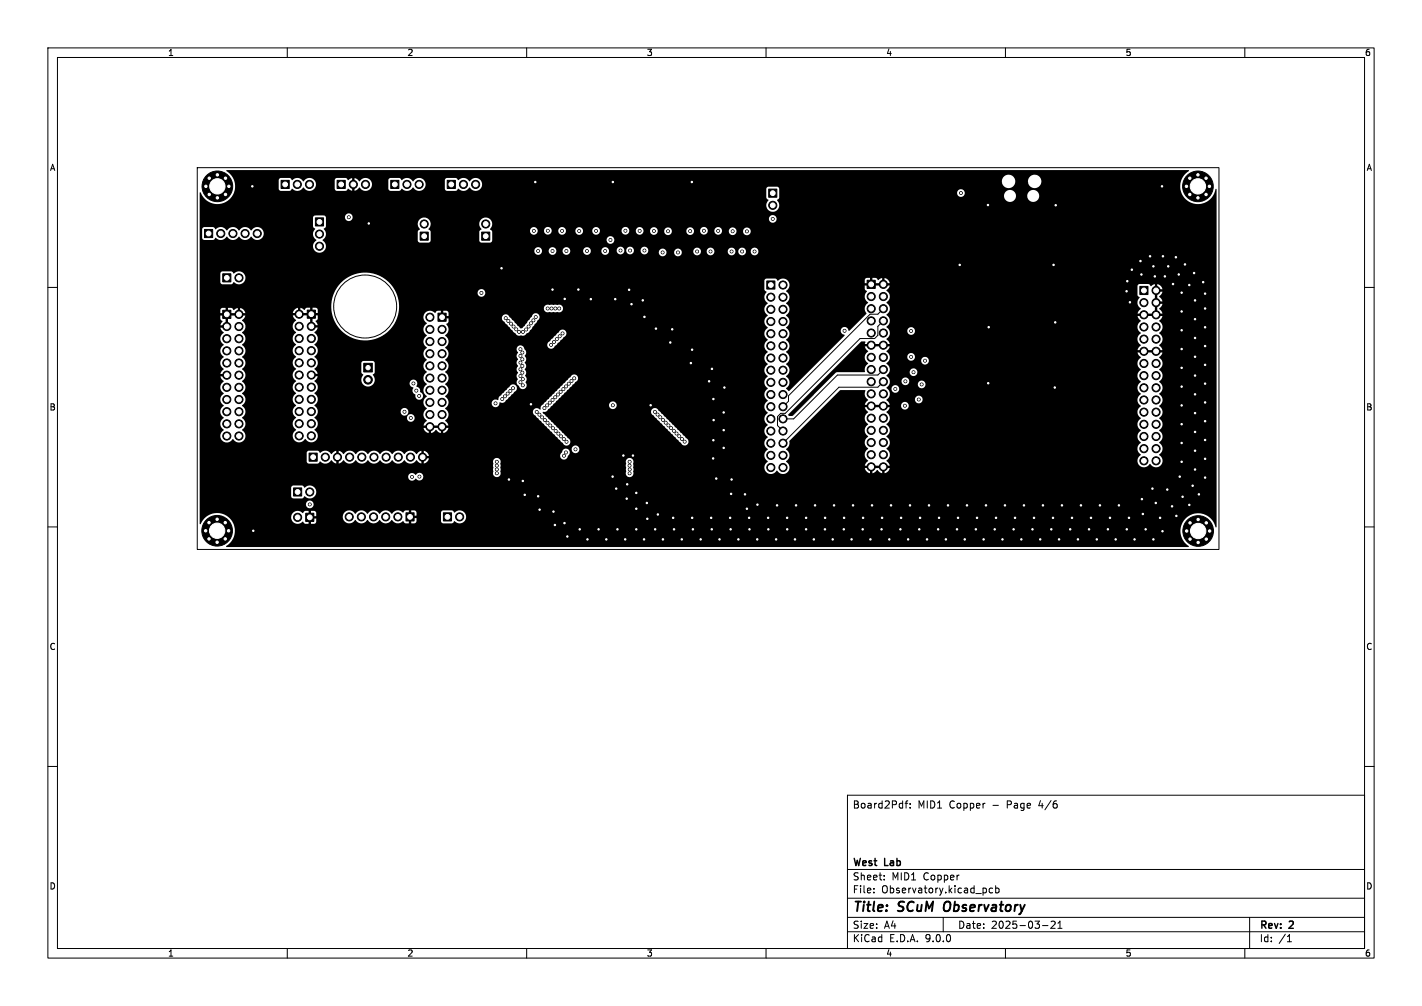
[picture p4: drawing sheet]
<svg xmlns="http://www.w3.org/2000/svg" width="297mm" height="210mm" viewBox="0 0 297 210" stroke-linecap="round" stroke-linejoin="round" font-family="sans-serif">
<defs><g id="words">
<g font-size="2.8">
<text x="178" y="190.9">Title:</text>
<text x="187.7" y="190.9">SCuM</text>
<text x="198" y="190.9">Observatory</text>
</g>
<g font-size="2.1">
<text x="178" y="169">Board2Pdf:</text>
<text x="191.7" y="169">MID1</text>
<text x="198.3" y="169">Copper</text>
<text x="207.4" y="169">-</text>
<text x="210.5" y="169">Page</text>
<text x="217.3" y="169">4/6</text>
<text x="178" y="184">Sheet:</text>
<text x="178" y="181.2">West</text>
<text x="184.8" y="181.2">Lab</text>
<text x="186.2" y="184">MID1</text>
<text x="192.9" y="184">Copper</text>
<text x="178" y="186.7">File:</text>
<text x="184.1" y="186.7">Observatory.kicad_pcb</text>
<text x="178" y="196.9">KiCad</text>
<text x="178" y="194.1">Size:</text>
<text x="184.7" y="194.1">A4</text>
<text x="185.7" y="196.9">E.D.A.</text>
<text x="193.3" y="196.9">9.0.0</text>
<text x="200" y="194.1">Date:</text>
<text x="207" y="194.1">2025-03-21</text>
<text x="263" y="194.3">Rev:</text>
<text x="263" y="196.9">Id:</text>
<text x="267.1" y="196.9">/1</text>
<text x="269.4" y="194.3">2</text>
</g>
<g font-size="1.8">
<text x="35" y="11.9">1</text>
<text x="85" y="11.9">2</text>
<text x="135" y="11.9">3</text>
<text x="185" y="11.9">4</text>
<text x="235" y="11.9">5</text>
<text x="285" y="11.9">6</text>
<text x="10.3" y="35.9">A</text>
<text x="285.4" y="35.9">A</text>
<text x="10.3" y="85.9">B</text>
<text x="285.3" y="85.9">B</text>
<text x="10.3" y="135.9">C</text>
<text x="285.3" y="135.9">C</text>
<text x="10.3" y="185.9">D</text>
<text x="285.3" y="185.9">D</text>
<text x="35" y="199.9">1</text>
<text x="85" y="199.9">2</text>
<text x="135" y="199.9">3</text>
<text x="185" y="199.9">4</text>
<text x="235" y="199.9">5</text>
<text x="285" y="199.9">6</text>
</g>
</g></defs>
<g fill="none" stroke="#000" stroke-width=".21">
<path d="M10 10h277v190h-277zM12 12h273v186h-273zM60 10v2M110 10v2M160 10v2M210 10v2M260 10v2M41.2 35h213.4v79.7h-213.4zM10 60h2M184.5 79.7l-1.2 1.1h-8.1l-11.7 11.7M184.5 77.1l-1.2 1.2h-8.4l-9.1 9.1h-2.3M184.5 67l-1.2 1.1v1.9l-.6 .7h-3.1l-15.6 15.6h-.9l-.7 .7v1.8l1.1 1.2"/>
<path d="M184.5 64.4l-1.2 1.2h-1.6l-17 17v1.1l-1.2 1.2M285 60h2M10 110h2M285 110h2M10 160h2M177 166h108v32h-108zM189 167.7h.6M189.6 167.2l-.4 .2v1.3M190.1 168.6v.1M190.1 167.8v.1M285 160h2M60 198v2"/>
<path d="M110 198v2M160 198v2M177 194.5h108M177 191.5h108M177 187.5h108M177 181.5h108M182.5 186.3v.1M182.5 185.5v.1M184.7 183.6v.1M184.7 182.8v.1M197 191.5v3M207.3 185.5l-.4-.1-.3 .3 .1 .6h.6"/>
<path d="M208 185.5l.4-.1 .3 .3-.2 .6h-.5M208 184.9v1.5M210 198v2M217.7 193.2h1.2M219.5 192.4l.6-.1 .3 .4-.9 1.1h.9M221 193.8h.8M221 192.7l.4-.4v1.5M260 198v2M261 191.5v6.5M268.9 196.6h.8M269 195.5l.3-.4v1.5"/>
<circle cx="76.3" cy="64" r="6.6"/>
</g>
<path d="M197.3 188.5a1.5 1.5 0 0 0 0 1.6" fill="none" stroke="#000" stroke-width=".4"/>
<g fill="#000" stroke="#000" stroke-width=".21">
<path d="M58.7 37.7h1.7v1.7h-1.7zM70.4 37.7h1.7v1.7h-1.7zM81.6 37.7h1.7v1.7h-1.7zM93.4 37.7h1.7v1.7h-1.7zM42.7 47.9h1.7v1.7h-1.7zM46.5 57.2h1.7v1.7h-1.7zM65.9 45.5h1.7v1.7h-1.7zM87.7 48.5h1.7v1.7h-1.7zM100.6 48.5h1.7v1.7h-1.7zM160.5 39.5h1.7v1.7h-1.7zM46.5 64.8h1.7v1.7h-1.7zM64.2 64.7h1.7v1.7h-1.7z"/>
<path d="M76 75.8h1.8v1.8h-1.8zM91.5 65.4h1.7v1.7h-1.7zM160.1 58.7h1.7v1.7h-1.7zM181.1 58.5h1.7v1.7h-1.7zM238.1 59.8h1.7v1.7h-1.7zM64.6 94.6h1.7v1.7h-1.7zM61.3 101.9h1.7v1.7h-1.7zM63.8 107.2h1.7v1.7h-1.7zM84.8 107.1h1.7v1.7h-1.7zM92.6 107.1h1.7v1.7h-1.7z"/>
<circle cx="43" cy="38.9" r=".4"/>
<circle cx="43.7" cy="37.2" r=".4"/>
<circle cx="45.4" cy="36.5" r=".4"/>
<circle cx="45.4" cy="38.9" r="3.2"/>
<circle cx="47.1" cy="37.2" r=".4"/>
<circle cx="47.8" cy="38.9" r=".4"/>
<circle cx="52.7" cy="38.9" r=".3"/>
<circle cx="62.1" cy="38.5" r=".85"/>
<circle cx="64.6" cy="38.5" r=".85"/>
<circle cx="73.8" cy="38.5" r=".85"/>
<circle cx="76.3" cy="38.5" r=".85"/>
<circle cx="85" cy="38.5" r=".85"/>
<circle cx="87.5" cy="38.5" r=".85"/>
<circle cx="96.8" cy="38.5" r=".85"/>
<circle cx="99.3" cy="38.5" r=".85"/>
<circle cx="111.8" cy="38" r=".3"/>
<circle cx="128" cy="38" r=".3"/>
<circle cx="144.5" cy="38" r=".3"/>
<circle cx="242.7" cy="38.9" r=".3"/>
<circle cx="247.8" cy="38.9" r=".4"/>
<circle cx="248.5" cy="37.2" r=".4"/>
<circle cx="250.2" cy="36.5" r=".4"/>
<circle cx="250.2" cy="38.9" r="3.2"/>
<circle cx="251.9" cy="37.2" r=".4"/>
<circle cx="252.6" cy="38.9" r=".4"/>
<circle cx="43.7" cy="40.6" r=".4"/>
<circle cx="45.4" cy="41.3" r=".4"/>
<circle cx="46.1" cy="48.7" r=".85"/>
<circle cx="47.1" cy="40.6" r=".4"/>
<circle cx="48.6" cy="48.7" r=".85"/>
<circle cx="49.9" cy="58" r=".85"/>
<circle cx="51.2" cy="48.7" r=".85"/>
<circle cx="53.7" cy="48.7" r=".85"/>
<circle cx="66.7" cy="48.9" r=".85"/>
<circle cx="66.7" cy="51.4" r=".85"/>
<circle cx="72.8" cy="45.3" r=".3"/>
<circle cx="77" cy="46.7" r=".3"/>
<circle cx="88.6" cy="46.8" r=".85"/>
<circle cx="101.4" cy="46.8" r=".85"/>
<circle cx="104.7" cy="56" r=".3"/>
<circle cx="111.5" cy="48.2" r=".3"/>
<circle cx="112.4" cy="52.4" r=".3"/>
<circle cx="114.4" cy="48.2" r=".3"/>
<circle cx="115.4" cy="52.4" r=".3"/>
<circle cx="117.4" cy="48.2" r=".3"/>
<circle cx="118.3" cy="52.4" r=".3"/>
<circle cx="121" cy="48.2" r=".3"/>
<circle cx="122.6" cy="52.4" r=".3"/>
<circle cx="124.5" cy="48.2" r=".3"/>
<circle cx="126.4" cy="52.4" r=".3"/>
<circle cx="127.5" cy="50.1" r=".3"/>
<circle cx="129.6" cy="52.3" r=".3"/>
<circle cx="130.6" cy="48.2" r=".3"/>
<circle cx="131.6" cy="52.3" r=".3"/>
<circle cx="133.6" cy="48.2" r=".3"/>
<circle cx="134.6" cy="52.3" r=".3"/>
<circle cx="136.6" cy="48.2" r=".3"/>
<circle cx="138.4" cy="52.7" r=".3"/>
<circle cx="139.5" cy="48.3" r=".3"/>
<circle cx="141.6" cy="52.7" r=".3"/>
<circle cx="144.2" cy="48.3" r=".3"/>
<circle cx="145.6" cy="52.5" r=".3"/>
<circle cx="147" cy="48.2" r=".3"/>
<circle cx="148.4" cy="52.5" r=".3"/>
<circle cx="150" cy="48.2" r=".3"/>
<circle cx="152.8" cy="52.5" r=".3"/>
<circle cx="153" cy="48.3" r=".3"/>
<circle cx="155" cy="52.5" r=".3"/>
<circle cx="156" cy="48.3" r=".3"/>
<circle cx="157.6" cy="52.5" r=".3"/>
<circle cx="161.4" cy="45.7" r=".3"/>
<circle cx="161.4" cy="42.9" r=".85"/>
<circle cx="163.5" cy="59.5" r=".85"/>
<circle cx="184.5" cy="59.4" r=".85"/>
<circle cx="200.4" cy="55.3" r=".3"/>
<circle cx="200.7" cy="40.3" r=".3"/>
<circle cx="206.3" cy="42.8" r=".3"/>
<circle cx="220" cy="55.3" r=".3"/>
<circle cx="220.5" cy="42.9" r=".3"/>
<circle cx="235.4" cy="58.7" r=".3"/>
<circle cx="236.4" cy="56.3" r=".3"/>
<circle cx="238.2" cy="54.5" r=".3"/>
<circle cx="238.4" cy="57.3" r=".3"/>
<circle cx="240.2" cy="53.5" r=".3"/>
<circle cx="240.9" cy="55.6" r=".3"/>
<circle cx="241.2" cy="57.7" r=".3"/>
<circle cx="242.9" cy="53.5" r=".3"/>
<circle cx="243.3" cy="57.7" r=".3"/>
<circle cx="244" cy="55.6" r=".3"/>
<circle cx="245" cy="59.3" r=".3"/>
<circle cx="245.6" cy="53.7" r=".3"/>
<circle cx="246.2" cy="57.3" r=".3"/>
<circle cx="247.5" cy="55.2" r=".3"/>
<circle cx="248.4" cy="59.5" r=".3"/>
<circle cx="248.5" cy="40.6" r=".4"/>
<circle cx="249.4" cy="57" r=".3"/>
<circle cx="250.2" cy="41.3" r=".4"/>
<circle cx="251.3" cy="58.9" r=".3"/>
<circle cx="251.9" cy="40.6" r=".4"/>
<circle cx="47.4" cy="73.2" r=".85"/>
<circle cx="47.4" cy="75.8" r=".85"/>
<circle cx="47.4" cy="78.3" r=".85"/>
<circle cx="47.4" cy="70.7" r=".85"/>
<circle cx="47.4" cy="68.2" r=".85"/>
<circle cx="49.9" cy="65.6" r=".85"/>
<circle cx="49.9" cy="75.8" r=".85"/>
<circle cx="49.9" cy="70.7" r=".85"/>
<circle cx="49.9" cy="73.2" r=".85"/>
<circle cx="49.9" cy="78.3" r=".85"/>
<circle cx="49.9" cy="68.2" r=".85"/>
<circle cx="62.5" cy="73.2" r=".85"/>
<circle cx="62.5" cy="65.6" r=".85"/>
<circle cx="62.5" cy="70.7" r=".85"/>
<circle cx="62.5" cy="68.1" r=".85"/>
<circle cx="62.5" cy="78.3" r=".85"/>
<circle cx="62.5" cy="75.7" r=".85"/>
<circle cx="65" cy="75.7" r=".85"/>
<circle cx="65" cy="68.1" r=".85"/>
<circle cx="65" cy="73.2" r=".85"/>
<circle cx="65" cy="78.3" r=".85"/>
<circle cx="65" cy="70.7" r=".85"/>
<circle cx="76.9" cy="79.3" r=".9"/>
<circle cx="89.8" cy="66.2" r=".85"/>
<circle cx="89.8" cy="71.3" r=".85"/>
<circle cx="89.8" cy="68.8" r=".85"/>
<circle cx="89.8" cy="78.9" r=".85"/>
<circle cx="89.8" cy="76.4" r=".85"/>
<circle cx="89.8" cy="73.8" r=".85"/>
<circle cx="92.3" cy="71.3" r=".85"/>
<circle cx="92.3" cy="78.9" r=".85"/>
<circle cx="92.3" cy="76.4" r=".85"/>
<circle cx="92.3" cy="73.8" r=".85"/>
<circle cx="92.3" cy="68.8" r=".85"/>
<circle cx="100.5" cy="61.2" r=".3"/>
<circle cx="105.6" cy="66.4" r=".3"/>
<circle cx="106.2" cy="67" r=".3"/>
<circle cx="106.7" cy="67.6" r=".3"/>
<circle cx="107.3" cy="68.2" r=".3"/>
<circle cx="107.8" cy="68.8" r=".3"/>
<circle cx="108.4" cy="69.3" r=".3"/>
<circle cx="108.7" cy="77.1" r=".3"/>
<circle cx="108.7" cy="79.8" r=".3"/>
<circle cx="108.7" cy="74.3" r=".3"/>
<circle cx="108.7" cy="72.9" r=".3"/>
<circle cx="108.7" cy="78.5" r=".3"/>
<circle cx="108.7" cy="75.7" r=".3"/>
<circle cx="109.1" cy="73.6" r=".3"/>
<circle cx="109.1" cy="77.8" r=".3"/>
<circle cx="109.1" cy="76.4" r=".3"/>
<circle cx="109.1" cy="75" r=".3"/>
<circle cx="109.2" cy="79.1" r=".3"/>
<circle cx="109.2" cy="69.3" r=".3"/>
<circle cx="109.9" cy="68.8" r=".3"/>
<circle cx="110.4" cy="68.2" r=".3"/>
<circle cx="110.9" cy="67.5" r=".3"/>
<circle cx="111.4" cy="66.9" r=".3"/>
<circle cx="111.9" cy="66.2" r=".3"/>
<circle cx="114.4" cy="64.4" r=".3"/>
<circle cx="115.1" cy="72" r=".3"/>
<circle cx="115.2" cy="64.4" r=".3"/>
<circle cx="115.4" cy="60.4" r=".3"/>
<circle cx="115.7" cy="71.4" r=".3"/>
<circle cx="116" cy="64.4" r=".3"/>
<circle cx="116.3" cy="70.8" r=".3"/>
<circle cx="116.8" cy="64.4" r=".3"/>
<circle cx="116.9" cy="70.2" r=".3"/>
<circle cx="117.5" cy="69.6" r=".3"/>
<circle cx="117.9" cy="62.4" r=".3"/>
<circle cx="119.4" cy="79.5" r=".3"/>
<circle cx="119.9" cy="79" r=".3"/>
<circle cx="120.8" cy="60.4" r=".3"/>
<circle cx="123.4" cy="62.4" r=".3"/>
<circle cx="128.5" cy="62.4" r=".3"/>
<circle cx="131.4" cy="60.5" r=".3"/>
<circle cx="131.9" cy="63.5" r=".3"/>
<circle cx="134.2" cy="62.7" r=".3"/>
<circle cx="134.6" cy="66.1" r=".3"/>
<circle cx="137" cy="68.6" r=".3"/>
<circle cx="140" cy="71.5" r=".3"/>
<circle cx="140.4" cy="68.7" r=".3"/>
<circle cx="144.3" cy="75.8" r=".3"/>
<circle cx="144.5" cy="73" r=".3"/>
<circle cx="148.1" cy="79.6" r=".3"/>
<circle cx="148.7" cy="77" r=".3"/>
<circle cx="161" cy="77.3" r=".85"/>
<circle cx="161" cy="62" r=".85"/>
<circle cx="161" cy="69.7" r=".85"/>
<circle cx="161" cy="74.7" r=".85"/>
<circle cx="161" cy="64.6" r=".85"/>
<circle cx="161" cy="67.1" r=".85"/>
<circle cx="161" cy="72.2" r=".85"/>
<circle cx="161" cy="79.8" r=".85"/>
<circle cx="163.5" cy="62" r=".85"/>
<circle cx="163.5" cy="74.7" r=".85"/>
<circle cx="163.5" cy="64.6" r=".85"/>
<circle cx="163.5" cy="69.7" r=".85"/>
<circle cx="163.5" cy="72.2" r=".85"/>
<circle cx="163.5" cy="79.8" r=".85"/>
<circle cx="163.5" cy="67.1" r=".85"/>
<circle cx="163.5" cy="77.3" r=".85"/>
<circle cx="176.4" cy="69.1" r=".3"/>
<circle cx="182" cy="74.6" r=".85"/>
<circle cx="182" cy="64.4" r=".85"/>
<circle cx="182" cy="72.1" r=".85"/>
<circle cx="182" cy="77.1" r=".85"/>
<circle cx="182" cy="79.7" r=".85"/>
<circle cx="182" cy="67" r=".85"/>
<circle cx="182" cy="69.5" r=".85"/>
<circle cx="182" cy="61.9" r=".85"/>
<circle cx="184.5" cy="79.7" r=".85"/>
<circle cx="184.5" cy="77.1" r=".85"/>
<circle cx="184.5" cy="64.4" r=".85"/>
<circle cx="184.5" cy="74.6" r=".85"/>
<circle cx="184.5" cy="67" r=".85"/>
<circle cx="184.5" cy="69.5" r=".85"/>
<circle cx="184.5" cy="72.1" r=".85"/>
<circle cx="184.5" cy="61.9" r=".85"/>
<circle cx="189.1" cy="79.6" r=".3"/>
<circle cx="190.3" cy="69.1" r=".3"/>
<circle cx="190.3" cy="74.5" r=".3"/>
<circle cx="190.8" cy="77.7" r=".3"/>
<circle cx="193.2" cy="75.3" r=".3"/>
<circle cx="206.5" cy="68.3" r=".3"/>
<circle cx="220.4" cy="67.3" r=".3"/>
<circle cx="235.3" cy="60.8" r=".3"/>
<circle cx="236" cy="63.1" r=".3"/>
<circle cx="238.9" cy="65.7" r=".85"/>
<circle cx="238.9" cy="63.2" r=".85"/>
<circle cx="238.9" cy="70.8" r=".85"/>
<circle cx="238.9" cy="75.9" r=".85"/>
<circle cx="238.9" cy="68.3" r=".85"/>
<circle cx="238.9" cy="73.3" r=".85"/>
<circle cx="238.9" cy="78.4" r=".85"/>
<circle cx="241.5" cy="78.4" r=".85"/>
<circle cx="241.5" cy="65.7" r=".85"/>
<circle cx="241.5" cy="63.2" r=".85"/>
<circle cx="241.5" cy="70.8" r=".85"/>
<circle cx="241.5" cy="68.3" r=".85"/>
<circle cx="241.5" cy="60.6" r=".85"/>
<circle cx="241.5" cy="73.3" r=".85"/>
<circle cx="241.5" cy="75.9" r=".85"/>
<circle cx="246.8" cy="72.9" r=".3"/>
<circle cx="246.8" cy="65" r=".3"/>
<circle cx="246.8" cy="61.1" r=".3"/>
<circle cx="246.8" cy="68.9" r=".3"/>
<circle cx="246.8" cy="76.8" r=".3"/>
<circle cx="249.6" cy="70.6" r=".3"/>
<circle cx="249.6" cy="66.6" r=".3"/>
<circle cx="249.6" cy="62.7" r=".3"/>
<circle cx="249.6" cy="74.5" r=".3"/>
<circle cx="249.6" cy="78.4" r=".3"/>
<circle cx="251.7" cy="64.4" r=".3"/>
<circle cx="251.7" cy="76.2" r=".3"/>
<circle cx="251.7" cy="72.2" r=".3"/>
<circle cx="251.7" cy="68.3" r=".3"/>
<circle cx="251.7" cy="61.3" r=".3"/>
<circle cx="47.4" cy="88.5" r=".85"/>
<circle cx="47.4" cy="80.9" r=".85"/>
<circle cx="47.4" cy="91" r=".85"/>
<circle cx="47.4" cy="85.9" r=".85"/>
<circle cx="47.4" cy="83.4" r=".85"/>
<circle cx="49.9" cy="83.4" r=".85"/>
<circle cx="49.9" cy="91" r=".85"/>
<circle cx="49.9" cy="88.5" r=".85"/>
<circle cx="49.9" cy="85.9" r=".85"/>
<circle cx="49.9" cy="80.9" r=".85"/>
<circle cx="62.5" cy="88.4" r=".85"/>
<circle cx="62.5" cy="85.9" r=".85"/>
<circle cx="62.5" cy="83.4" r=".85"/>
<circle cx="62.5" cy="80.8" r=".85"/>
<circle cx="62.5" cy="91" r=".85"/>
<circle cx="65" cy="85.9" r=".85"/>
<circle cx="65" cy="83.4" r=".85"/>
<circle cx="65" cy="91" r=".85"/>
<circle cx="65" cy="80.8" r=".85"/>
<circle cx="65" cy="88.4" r=".85"/>
<circle cx="67.9" cy="95.4" r=".85"/>
<circle cx="70.5" cy="95.4" r=".85"/>
<circle cx="73" cy="95.4" r=".85"/>
<circle cx="75.6" cy="95.4" r=".85"/>
<circle cx="78.1" cy="95.4" r=".85"/>
<circle cx="80.6" cy="95.4" r=".85"/>
<circle cx="83.2" cy="95.4" r=".85"/>
<circle cx="84.5" cy="86" r=".3"/>
<circle cx="85.7" cy="95.4" r=".85"/>
<circle cx="85.8" cy="87.3" r=".3"/>
<circle cx="86" cy="99.5" r=".3"/>
<circle cx="86.4" cy="80.1" r=".3"/>
<circle cx="87" cy="81.6" r=".3"/>
<circle cx="87.5" cy="82.7" r=".3"/>
<circle cx="87.6" cy="99.5" r=".3"/>
<circle cx="88.3" cy="95.4" r=".85"/>
<circle cx="89.8" cy="86.5" r=".85"/>
<circle cx="89.8" cy="89.1" r=".85"/>
<circle cx="89.8" cy="84" r=".85"/>
<circle cx="89.8" cy="81.5" r=".85"/>
<circle cx="92.3" cy="89.1" r=".85"/>
<circle cx="92.3" cy="84" r=".85"/>
<circle cx="92.3" cy="81.5" r=".85"/>
<circle cx="92.3" cy="86.5" r=".85"/>
<circle cx="103.5" cy="84.2" r=".3"/>
<circle cx="103.8" cy="98" r=".3"/>
<circle cx="103.8" cy="98.8" r=".3"/>
<circle cx="103.8" cy="97.2" r=".3"/>
<circle cx="103.8" cy="96.4" r=".3"/>
<circle cx="104.9" cy="83.3" r=".3"/>
<circle cx="105.5" cy="82.7" r=".3"/>
<circle cx="106" cy="82.2" r=".3"/>
<circle cx="106.6" cy="81.6" r=".3"/>
<circle cx="107.2" cy="81" r=".3"/>
<circle cx="109.2" cy="80.4" r=".3"/>
<circle cx="110.9" cy="84.4" r=".3"/>
<circle cx="112.1" cy="86" r=".3"/>
<circle cx="112.7" cy="86.6" r=".3"/>
<circle cx="113.2" cy="87.1" r=".3"/>
<circle cx="113.7" cy="85.2" r=".3"/>
<circle cx="113.8" cy="87.7" r=".3"/>
<circle cx="114.3" cy="84.6" r=".3"/>
<circle cx="114.4" cy="88.3" r=".3"/>
<circle cx="114.8" cy="84.1" r=".3"/>
<circle cx="114.9" cy="88.8" r=".3"/>
<circle cx="115.4" cy="83.5" r=".3"/>
<circle cx="115.5" cy="89.4" r=".3"/>
<circle cx="116" cy="82.9" r=".3"/>
<circle cx="116.1" cy="90" r=".3"/>
<circle cx="116.5" cy="82.4" r=".3"/>
<circle cx="116.6" cy="90.5" r=".3"/>
<circle cx="117.1" cy="81.8" r=".3"/>
<circle cx="117.2" cy="91.1" r=".3"/>
<circle cx="117.7" cy="81.2" r=".3"/>
<circle cx="117.8" cy="91.7" r=".3"/>
<circle cx="117.8" cy="95.1" r=".3"/>
<circle cx="118.2" cy="94.5" r=".3"/>
<circle cx="118.2" cy="80.7" r=".3"/>
<circle cx="118.3" cy="92.2" r=".3"/>
<circle cx="118.8" cy="80.1" r=".3"/>
<circle cx="120.2" cy="93.8" r=".3"/>
<circle cx="127.9" cy="99.5" r=".3"/>
<circle cx="128" cy="84.6" r=".3"/>
<circle cx="130.2" cy="95.1" r=".3"/>
<circle cx="131.5" cy="97.2" r=".3"/>
<circle cx="131.5" cy="98.8" r=".3"/>
<circle cx="131.5" cy="96.4" r=".3"/>
<circle cx="131.5" cy="98" r=".3"/>
<circle cx="132.2" cy="95.1" r=".3"/>
<circle cx="135.9" cy="84.6" r=".3"/>
<circle cx="136.8" cy="86" r=".3"/>
<circle cx="137.3" cy="86.5" r=".3"/>
<circle cx="137.9" cy="87.1" r=".3"/>
<circle cx="138.5" cy="87.7" r=".3"/>
<circle cx="139" cy="88.2" r=".3"/>
<circle cx="139.6" cy="88.8" r=".3"/>
<circle cx="140.2" cy="89.4" r=".3"/>
<circle cx="140.7" cy="89.9" r=".3"/>
<circle cx="141.3" cy="90.5" r=".3"/>
<circle cx="141.9" cy="91.1" r=".3"/>
<circle cx="142.4" cy="91.6" r=".3"/>
<circle cx="143" cy="92.2" r=".3"/>
<circle cx="148.9" cy="95.7" r=".3"/>
<circle cx="149" cy="83.3" r=".3"/>
<circle cx="149" cy="91.9" r=".3"/>
<circle cx="149.1" cy="87.7" r=".3"/>
<circle cx="149.6" cy="99.9" r=".3"/>
<circle cx="151.2" cy="86.1" r=".3"/>
<circle cx="151.2" cy="89.8" r=".3"/>
<circle cx="151.2" cy="93.5" r=".3"/>
<circle cx="151.3" cy="80.9" r=".3"/>
<circle cx="161" cy="87.4" r=".85"/>
<circle cx="161" cy="90" r=".85"/>
<circle cx="161" cy="97.6" r=".85"/>
<circle cx="161" cy="84.9" r=".85"/>
<circle cx="161" cy="95.1" r=".85"/>
<circle cx="161" cy="82.4" r=".85"/>
<circle cx="161" cy="92.5" r=".85"/>
<circle cx="163.5" cy="84.9" r=".85"/>
<circle cx="163.5" cy="87.4" r=".85"/>
<circle cx="163.5" cy="90" r=".85"/>
<circle cx="163.5" cy="97.6" r=".85"/>
<circle cx="163.5" cy="92.5" r=".85"/>
<circle cx="163.5" cy="82.4" r=".85"/>
<circle cx="163.5" cy="95.1" r=".85"/>
<circle cx="182" cy="89.8" r=".85"/>
<circle cx="182" cy="84.8" r=".85"/>
<circle cx="182" cy="87.3" r=".85"/>
<circle cx="182" cy="97.5" r=".85"/>
<circle cx="182" cy="92.4" r=".85"/>
<circle cx="182" cy="94.9" r=".85"/>
<circle cx="182" cy="82.2" r=".85"/>
<circle cx="184.5" cy="84.8" r=".85"/>
<circle cx="184.5" cy="87.3" r=".85"/>
<circle cx="184.5" cy="89.8" r=".85"/>
<circle cx="184.5" cy="97.5" r=".85"/>
<circle cx="184.5" cy="82.2" r=".85"/>
<circle cx="184.5" cy="94.9" r=".85"/>
<circle cx="184.5" cy="92.4" r=".85"/>
<circle cx="187" cy="81.2" r=".3"/>
<circle cx="189" cy="84.7" r=".3"/>
<circle cx="191.9" cy="83.4" r=".3"/>
<circle cx="192.5" cy="80.2" r=".3"/>
<circle cx="206.4" cy="80" r=".3"/>
<circle cx="220.3" cy="80.9" r=".3"/>
<circle cx="238.9" cy="83.5" r=".85"/>
<circle cx="238.9" cy="93.7" r=".85"/>
<circle cx="238.9" cy="86" r=".85"/>
<circle cx="238.9" cy="88.6" r=".85"/>
<circle cx="238.9" cy="81" r=".85"/>
<circle cx="238.9" cy="91.1" r=".85"/>
<circle cx="238.9" cy="96.2" r=".85"/>
<circle cx="241.5" cy="93.7" r=".85"/>
<circle cx="241.5" cy="86" r=".85"/>
<circle cx="241.5" cy="88.6" r=".85"/>
<circle cx="241.5" cy="83.5" r=".85"/>
<circle cx="241.5" cy="81" r=".85"/>
<circle cx="241.5" cy="91.1" r=".85"/>
<circle cx="241.5" cy="96.2" r=".85"/>
<circle cx="246.4" cy="99.5" r=".3"/>
<circle cx="246.8" cy="92.5" r=".3"/>
<circle cx="246.8" cy="80.7" r=".3"/>
<circle cx="246.8" cy="84.6" r=".3"/>
<circle cx="246.8" cy="88.6" r=".3"/>
<circle cx="246.8" cy="96.4" r=".3"/>
<circle cx="249.6" cy="94.1" r=".3"/>
<circle cx="249.6" cy="82.3" r=".3"/>
<circle cx="249.6" cy="90.2" r=".3"/>
<circle cx="249.6" cy="86.2" r=".3"/>
<circle cx="249.6" cy="98" r=".3"/>
<circle cx="251.7" cy="87.9" r=".3"/>
<circle cx="251.7" cy="99.7" r=".3"/>
<circle cx="251.7" cy="95.8" r=".3"/>
<circle cx="251.7" cy="91.9" r=".3"/>
<circle cx="251.7" cy="84" r=".3"/>
<circle cx="251.7" cy="80.1" r=".3"/>
<circle cx="42.9" cy="110.8" r=".4"/>
<circle cx="43.7" cy="112.5" r=".4"/>
<circle cx="43.7" cy="109.1" r=".4"/>
<circle cx="45.3" cy="110.8" r="3.2"/>
<circle cx="45.4" cy="108.4" r=".4"/>
<circle cx="45.4" cy="113.2" r=".4"/>
<circle cx="47" cy="109.1" r=".4"/>
<circle cx="47" cy="112.5" r=".4"/>
<circle cx="47.7" cy="110.8" r=".4"/>
<circle cx="52.9" cy="110.8" r=".3"/>
<circle cx="62.2" cy="108" r=".85"/>
<circle cx="64.7" cy="105.3" r=".3"/>
<circle cx="64.7" cy="102.7" r=".85"/>
<circle cx="72.9" cy="107.9" r=".85"/>
<circle cx="75.5" cy="107.9" r=".85"/>
<circle cx="78" cy="107.9" r=".85"/>
<circle cx="80.6" cy="107.9" r=".85"/>
<circle cx="83.1" cy="107.9" r=".85"/>
<circle cx="96" cy="107.9" r=".85"/>
<circle cx="106.3" cy="100.1" r=".3"/>
<circle cx="109.2" cy="100.4" r=".3"/>
<circle cx="109.6" cy="103.3" r=".3"/>
<circle cx="112.4" cy="103.6" r=".3"/>
<circle cx="112.7" cy="106.4" r=".3"/>
<circle cx="115.6" cy="106.8" r=".3"/>
<circle cx="115.9" cy="109.6" r=".3"/>
<circle cx="117.9" cy="109.2" r=".3"/>
<circle cx="118.5" cy="112" r=".3"/>
<circle cx="121.1" cy="110.5" r=".3"/>
<circle cx="122.7" cy="112.6" r=".3"/>
<circle cx="125" cy="110.5" r=".3"/>
<circle cx="126.6" cy="112.6" r=".3"/>
<circle cx="128.7" cy="102" r=".3"/>
<circle cx="129" cy="110.5" r=".3"/>
<circle cx="130.6" cy="112.6" r=".3"/>
<circle cx="130.9" cy="104.1" r=".3"/>
<circle cx="131" cy="101.1" r=".3"/>
<circle cx="132.9" cy="110.5" r=".3"/>
<circle cx="132.9" cy="106.2" r=".3"/>
<circle cx="132.9" cy="102.9" r=".3"/>
<circle cx="134.5" cy="112.6" r=".3"/>
<circle cx="135.1" cy="105" r=".3"/>
<circle cx="135.2" cy="108.3" r=".3"/>
<circle cx="136.8" cy="110.5" r=".3"/>
<circle cx="137.4" cy="107.4" r=".3"/>
<circle cx="138.5" cy="112.6" r=".3"/>
<circle cx="140.6" cy="108.1" r=".3"/>
<circle cx="140.8" cy="110.5" r=".3"/>
<circle cx="142.4" cy="112.6" r=".3"/>
<circle cx="144.6" cy="108.1" r=".3"/>
<circle cx="144.7" cy="110.5" r=".3"/>
<circle cx="146.3" cy="112.6" r=".3"/>
<circle cx="148.5" cy="108.1" r=".3"/>
<circle cx="148.7" cy="110.5" r=".3"/>
<circle cx="150.3" cy="112.6" r=".3"/>
<circle cx="152.5" cy="108.1" r=".3"/>
<circle cx="152.6" cy="110.5" r=".3"/>
<circle cx="152.7" cy="103.1" r=".3"/>
<circle cx="152.8" cy="100.1" r=".3"/>
<circle cx="154.2" cy="112.6" r=".3"/>
<circle cx="155.6" cy="103.2" r=".3"/>
<circle cx="156" cy="106.2" r=".3"/>
<circle cx="156.5" cy="108.1" r=".3"/>
<circle cx="156.5" cy="110.5" r=".3"/>
<circle cx="158.2" cy="112.6" r=".3"/>
<circle cx="158.2" cy="105.4" r=".3"/>
<circle cx="160.4" cy="108.1" r=".3"/>
<circle cx="160.5" cy="110.5" r=".3"/>
<circle cx="162.1" cy="112.6" r=".3"/>
<circle cx="162.3" cy="105.5" r=".3"/>
<circle cx="164.4" cy="108.1" r=".3"/>
<circle cx="164.4" cy="110.5" r=".3"/>
<circle cx="166" cy="112.6" r=".3"/>
<circle cx="166.3" cy="105.5" r=".3"/>
<circle cx="168.4" cy="110.5" r=".3"/>
<circle cx="168.4" cy="108.1" r=".3"/>
<circle cx="170" cy="112.6" r=".3"/>
<circle cx="170.2" cy="105.5" r=".3"/>
<circle cx="172.3" cy="110.5" r=".3"/>
<circle cx="172.3" cy="108.1" r=".3"/>
<circle cx="173.9" cy="112.6" r=".3"/>
<circle cx="174.2" cy="105.5" r=".3"/>
<circle cx="176.2" cy="110.5" r=".3"/>
<circle cx="176.3" cy="108.1" r=".3"/>
<circle cx="177.9" cy="112.6" r=".3"/>
<circle cx="178.2" cy="105.5" r=".3"/>
<circle cx="180.2" cy="110.5" r=".3"/>
<circle cx="180.3" cy="108.1" r=".3"/>
<circle cx="181.8" cy="112.6" r=".3"/>
<circle cx="182.1" cy="105.5" r=".3"/>
<circle cx="184.1" cy="110.5" r=".3"/>
<circle cx="184.2" cy="108.1" r=".3"/>
<circle cx="185.7" cy="112.6" r=".3"/>
<circle cx="186.1" cy="105.5" r=".3"/>
<circle cx="188.1" cy="110.5" r=".3"/>
<circle cx="188.2" cy="108.1" r=".3"/>
<circle cx="189.7" cy="112.6" r=".3"/>
<circle cx="190.1" cy="105.5" r=".3"/>
<circle cx="192" cy="110.5" r=".3"/>
<circle cx="192.2" cy="108.1" r=".3"/>
<circle cx="193.6" cy="112.6" r=".3"/>
<circle cx="194" cy="105.5" r=".3"/>
<circle cx="195.9" cy="110.5" r=".3"/>
<circle cx="196.1" cy="108.1" r=".3"/>
<circle cx="197.6" cy="112.6" r=".3"/>
<circle cx="198" cy="105.5" r=".3"/>
<circle cx="199.9" cy="110.5" r=".3"/>
<circle cx="200.1" cy="108.1" r=".3"/>
<circle cx="201.5" cy="112.6" r=".3"/>
<circle cx="202" cy="105.5" r=".3"/>
<circle cx="203.8" cy="110.5" r=".3"/>
<circle cx="204.1" cy="108.1" r=".3"/>
<circle cx="205.4" cy="112.6" r=".3"/>
<circle cx="205.9" cy="105.5" r=".3"/>
<circle cx="207.8" cy="110.5" r=".3"/>
<circle cx="208" cy="108.1" r=".3"/>
<circle cx="209.4" cy="112.6" r=".3"/>
<circle cx="209.9" cy="105.5" r=".3"/>
<circle cx="211.7" cy="110.5" r=".3"/>
<circle cx="212" cy="108.1" r=".3"/>
<circle cx="213.3" cy="112.6" r=".3"/>
<circle cx="213.9" cy="105.5" r=".3"/>
<circle cx="215.6" cy="110.5" r=".3"/>
<circle cx="216" cy="108.1" r=".3"/>
<circle cx="217.3" cy="112.6" r=".3"/>
<circle cx="217.8" cy="105.5" r=".3"/>
<circle cx="219.6" cy="110.5" r=".3"/>
<circle cx="219.9" cy="108.1" r=".3"/>
<circle cx="221.2" cy="112.6" r=".3"/>
<circle cx="221.8" cy="105.5" r=".3"/>
<circle cx="223.5" cy="110.5" r=".3"/>
<circle cx="223.9" cy="108.1" r=".3"/>
<circle cx="225.1" cy="112.6" r=".3"/>
<circle cx="225.8" cy="105.5" r=".3"/>
<circle cx="227.5" cy="110.5" r=".3"/>
<circle cx="227.9" cy="108.1" r=".3"/>
<circle cx="229.1" cy="112.6" r=".3"/>
<circle cx="229.7" cy="105.5" r=".3"/>
<circle cx="231.4" cy="110.5" r=".3"/>
<circle cx="231.8" cy="108.1" r=".3"/>
<circle cx="233" cy="112.6" r=".3"/>
<circle cx="233.7" cy="105.5" r=".3"/>
<circle cx="235.3" cy="110.5" r=".3"/>
<circle cx="235.8" cy="108.1" r=".3"/>
<circle cx="237" cy="112.6" r=".3"/>
<circle cx="238.5" cy="104.2" r=".3"/>
<circle cx="238.7" cy="107.3" r=".3"/>
<circle cx="239.3" cy="110.5" r=".3"/>
<circle cx="240.7" cy="102" r=".3"/>
<circle cx="240.9" cy="112.6" r=".3"/>
<circle cx="241.4" cy="105" r=".3"/>
<circle cx="242.3" cy="108.1" r=".3"/>
<circle cx="242.8" cy="110.9" r=".3"/>
<circle cx="243.8" cy="102.2" r=".3"/>
<circle cx="244.8" cy="105.7" r=".3"/>
<circle cx="245.7" cy="107.7" r=".3"/>
<circle cx="247" cy="103.7" r=".3"/>
<circle cx="247.8" cy="110.9" r=".4"/>
<circle cx="248.4" cy="105.4" r=".3"/>
<circle cx="248.6" cy="112.5" r=".4"/>
<circle cx="248.6" cy="109.2" r=".4"/>
<circle cx="249.1" cy="101.4" r=".3"/>
<circle cx="250.2" cy="108.5" r=".4"/>
<circle cx="250.2" cy="113.2" r=".4"/>
<circle cx="250.3" cy="110.8" r="3.2"/>
<circle cx="250.4" cy="103.2" r=".3"/>
<circle cx="251.9" cy="112.5" r=".4"/>
<circle cx="251.9" cy="109.2" r=".4"/>
<circle cx="252.6" cy="110.9" r=".4"/>
</g>
<g fill="#000">
<path d="M41.7 40.2l.1-.1a3.7 3.7 0 0 0 4.8 2.3 3.7 3.7 0 0 0 2.3-4.8h9.3v1.9l.3 .3h2l.4-.4a1.57 1.57 0 0 0 2.5-.3 1.38 1.38 0 0 0 2 .5 1.38 1.38 0 0 0 .3-2h4.2v1.9l.4 .3h1.9l.5-.4 .8 .4v-.9h.5v.9l1.1-.6a1.36 1.36 0 0 0 2 .4 1.36 1.36 0 0 0 .3-2h3.7v1.9l.4 .3h1.9l.4-.4a1.57 1.57 0 0 0 2.5-.3 1.38 1.38 0 0 0 2 .5 1.38 1.38 0 0 0 .3-2h4.3v1.9l.3 .3h2l.4-.4a1.57 1.57 0 0 0 2.5-.3 1.43 1.43 0 0 0 2.2 .3h59.7l.1 1.9 .4 .4a1.48 1.48 0 0 0 .6 2.5 1.41 1.41 0 0 0 1.5-.8 1.41 1.41 0 0 0-.3-1.7l.4-.4 .1-1.1h37.1v.2a.8 .8 0 0 0 .6 .7 .8 .8 0 0 0 .8-.3h8.4v.2a1.25 1.25 0 0 0 1.3 1.2 1.25 1.25 0 0 0 1.2-1.4h2.3v.2a1.25 1.25 0 0 0 2 1 1.25 1.25 0 0 0 0-2.2 1.25 1.25 0 0 0-2 1h-2.3v-.2a1.25 1.25 0 0 0-1.3-1 1.25 1.25 0 0 0-1.2 1.2h-8.4a.8 .8 0 0 0-.3-1.3 .8 .8 0 0 0-1.1 .7h-37.1l-.1-.8-.4-.4h-1.9l-.4 .4h-59.6a1.34 1.34 0 0 0 .1-1.6h108.7v.2a1.4 1.4 0 0 0 1.6 1.3 1.4 1.4 0 0 0 1.3-1.5h2.6v.2a1.4 1.4 0 0 0 2.1 1.1 1.4 1.4 0 0 0 0-2.4 1.4 1.4 0 0 0-2.1 1.1h-2.6l-.1-.3a1.41 1.41 0 0 0-1.5-1 1.41 1.41 0 0 0-1.3 1.3h-108.7l-.1-.2a1.44 1.44 0 0 0-2.3 .3 1.52 1.52 0 0 0-2.4-.3l-.5-.5-1.9 .1-.4 .4h-4.3l-.2-.1a1.45 1.45 0 0 0-2.1 .4 1.52 1.52 0 0 0-2.4-.3l-.5-.5-1.9 .1-.4 .4h-3.7l-.2-.1a1.45 1.45 0 0 0-2.1 .4l-.6-.6-.5-.1v.9h-.5v-.9l-.8 .4-.5-.5-1.9 .1-.4 .4h-4.2a1.44 1.44 0 0 0-2.3 .3 1.52 1.52 0 0 0-2.4-.3l-.5-.5-1.9 .1-.4 .4-9.4-.1a4.5 4.5 0 0 0-1.5-1.9h201a4 4 0 0 0-1.6 4.6 3.8 3.8 0 0 0 3.9 2.4 3.8 3.8 0 0 0 3.3-3.2l.2 .1v70.5l-.1 .1a3.8 3.8 0 0 0-5.9-2.3 3.8 3.8 0 0 0 .2 6.3h-201.1a4 4 0 0 0 1.5-4.9l-1.1-1.3h13.2a1.41 1.41 0 0 0 .9 1.4 1.41 1.41 0 0 0 1.6-.4l.3 .4 .8 .1v-1h.5v1l.9-.1 .2-.3 .1-.7h-1l.1-.5h6.4a1.4 1.4 0 0 0 1 1.4 1.4 1.4 0 0 0 1.6-.7 1.48 1.48 0 0 0 2.6 0 1.48 1.48 0 0 0 2.5 0 1.48 1.48 0 0 0 2.5 0 1.52 1.52 0 0 0 2.4 .3l.3 .4 .9 .1v-1h.5v1l.8-.1 .3-.3v-.7h-.9v-.5h.9v-.7h5.1v1.9l.3 .3h2l.5-.4a1.39 1.39 0 0 0 2 .1 1.39 1.39 0 0 0 0-2.1 1.39 1.39 0 0 0-2 .2l-.5-.5-1.9 .1-.4 .4h-5.1l-.3-.4h-.8v.9h-.5v-.9h-.9l-.2 .4a1.57 1.57 0 0 0-2.5 .3 1.48 1.48 0 0 0-2.5 0 1.48 1.48 0 0 0-2.6 0 1.48 1.48 0 0 0-2.5 0 1.4 1.4 0 0 0-1.5-.7 1.4 1.4 0 0 0-1.1 1.2h-6.4h.9l-.1-.9-.4-.2h-.7v.9h-.5v-.9h-.8l-.3 .4a1.4 1.4 0 0 0-1.5-.4 1.4 1.4 0 0 0-1 1.2l-13.2-.1a3.8 3.8 0 0 0-5.8 1.6l-.1-.1v-4.1h22.2v.2a.8 .8 0 0 0 1.2 .6 .8 .8 0 0 0 0-1.4 .8 .8 0 0 0-1.2 .6h-22.2v-3.4h19.1v1.9l.3 .3h2l.4-.4a1.47 1.47 0 0 0 2.5-.6 1.41 1.41 0 0 0-.7-1.5 1.41 1.41 0 0 0-1.7 .3l-.5-.5-1.9 .1-.4 .4h-19.1v-2.3h43.5v.1a.86 .86 0 0 0 .8 .7 .86 .86 0 0 0 .9-.4 .84 .84 0 0 0 1.3 .2 .84 .84 0 0 0-.2-1.3 .84 .84 0 0 0-1.2 .3h-.1a.8 .8 0 0 0-.9-.3 .8 .8 0 0 0-.6 .7h-43.5v-5h22.4v1.9l.2 .3 2.1 .1 .4-.5a1.57 1.57 0 0 0 2.4-.2l.6 .5 .4 .2v-.9h.5v.9l1.1-.7a1.43 1.43 0 0 0 2.5 0 1.48 1.48 0 0 0 2.5 0 1.48 1.48 0 0 0 2.6 0 1.48 1.48 0 0 0 2.5 0 1.48 1.48 0 0 0 2.6 0 1.48 1.48 0 0 0 2.5 0l.6 .5 .4 .2v-.9h.5v.9l.8-.5h13.7l.1 2.1a.82 .82 0 0 0 .7 1.2 .82 .82 0 0 0 .7-1.2l.1-1.3h26.1l.1 1.2a.83 .83 0 0 0 .7 1.3 .83 .83 0 0 0 .7-1.2l.1-1.4a.98 .98 0 0 0-.9-1.4 .86 .86 0 0 0-.6 1.2l-.1 .3h-26.1l-.1-.3a.82 .82 0 0 0-.5-1.1 .82 .82 0 0 0-1 .6h-13.7l.3-.6h-.9v-.5h.9v-.1h27.4a.86 .86 0 0 0 .8 .8 .86 .86 0 0 0 .9-.8l.3-.7-.2-.5-.3-.2h.9v.2a.8 .8 0 0 0 1.2 .6 .8 .8 0 0 0 0-1.4 .8 .8 0 0 0-1.2 .6h-1a1.22 1.22 0 0 0-1.1 .8l-.3 .6h-27.4l-.5-.7-.6-.3v.9h-.5v-.9l-1.1 .7a1.43 1.43 0 0 0-2.5 0 1.48 1.48 0 0 0-2.5 0 1.48 1.48 0 0 0-2.5 0 1.48 1.48 0 0 0-2.6 0 1.48 1.48 0 0 0-2.5 0 1.48 1.48 0 0 0-2.6 0l-.5-.5-.5-.2v.9h-.5v-.9l-1.1 .7a1.46 1.46 0 0 0-2.3-.3l-.5-.4h-1.9l-.3 .4h-22.4v-23.9h4.3l.1 .6 .6 .8a1.44 1.44 0 0 0 0 2.5 1.48 1.48 0 0 0 0 2.6l-.5 .5-.2 .5h.9v.5h-.9l.7 1.1a1.44 1.44 0 0 0 0 2.4 1.48 1.48 0 0 0 0 2.6 1.48 1.48 0 0 0 0 2.5 1.48 1.48 0 0 0 0 2.6 1.4 1.4 0 0 0-.3 2.2 1.4 1.4 0 0 0 2.2-.3 1.4 1.4 0 0 0 2.3 .3 1.4 1.4 0 0 0-.4-2.3 1.48 1.48 0 0 0 0-2.5 1.48 1.48 0 0 0 0-2.5 1.48 1.48 0 0 0 0-2.6 1.48 1.48 0 0 0 0-2.5 1.48 1.48 0 0 0 0-2.6 1.48 1.48 0 0 0 0-2.5 1.48 1.48 0 0 0 0-2.5 1.48 1.48 0 0 0 0-2.6l.2-.1a1.34 1.34 0 0 0 .6-1.3h9.8l.2 .8 .6 .6a1.48 1.48 0 0 0 0 2.5 1.48 1.48 0 0 0 0 2.6 1.48 1.48 0 0 0 0 2.5 1.48 1.48 0 0 0 0 2.6 1.48 1.48 0 0 0 0 2.5 1.48 1.48 0 0 0 0 2.5 1.48 1.48 0 0 0 0 2.6 1.48 1.48 0 0 0 0 2.5 1.4 1.4 0 0 0-.4 2.3 1.4 1.4 0 0 0 2.3-.4 1.4 1.4 0 0 0 2.2 .3 1.4 1.4 0 0 0-.3-2.2 1.48 1.48 0 0 0 0-2.5h19.3v.1a.8 .8 0 0 0 1.2 .6 .8 .8 0 0 0 0-1.3 .8 .8 0 0 0-1.2 .6h-19.3v-.1a1.34 1.34 0 0 0 .7-1.2h17.3v.1a.8 .8 0 0 0 1.2 .6 .8 .8 0 0 0 0-1.3 .8 .8 0 0 0-1.2 .6h-17.3l-.2-.7-.5-.6a1.48 1.48 0 0 0 0-2.5 1.48 1.48 0 0 0 0-2.5l.5-.6 .2-.5h-.9v-.5h.9l-.2-.4-.5-.5v-.2a1.34 1.34 0 0 0 .7-1.1h9.1v2l.4 .4a1.45 1.45 0 0 0 0 2.1 1.45 1.45 0 0 0 2.2-.3h7.4v.1a.89 .89 0 0 0 .8 .8 1.07 1.07 0 0 0 .5 1.6 .82 .82 0 0 0 .6 .9 .82 .82 0 0 0 1-.7 .82 .82 0 0 0-.7-.9 .91 .91 0 0 0-.7-1.1 .82 .82 0 0 0-.3-1.3 .82 .82 0 0 0-1.2 .6h-7.4l.2-.8-.4-.9 .4-.5v-2l-.4-.4h-2l-.4 .4h-9.1l-.2-.8-.5-.5a1.48 1.48 0 0 0 0-2.6 1.48 1.48 0 0 0 0-2.5l.5-.6 .2-.4h-.9v-.5h.9l-.5-.8 .4-.4 .1-.9h-.9v-.5h.9l-.1-.8-.3-.3h-.7v1h-.5v-1l-.9 .1-.3 .4-.9-.4v.9h-.5v-.9a1.34 1.34 0 0 0-1 1h.9v.5h-.9l.1 .5 .6 .6-.6 .5-.2 .6h-9.8l-.2-.5-.6-.6 .6-.6 .1-.4h-.9v-.5l.9-.1a1.34 1.34 0 0 0-1-1v.9h-.5v-.9l-.8 .4-.4-.4h-.9v.9h-.5v-.9h-.7l-.3 .2-.1 .9h.9v.5h-.9l.1 .8 .4 .4-.5 .8h.9v.5h-.9l.7 1.1a1.42 1.42 0 0 0-.7 1.1h-4.3v-6.9h27.5v.5a7.1 7.1 0 0 0 6.1 6.8 7.1 7.1 0 0 0 7.7-4.9h5.4l.2 .8 .6 .6a1.48 1.48 0 0 0 0 2.5 1.48 1.48 0 0 0 0 2.6 1.48 1.48 0 0 0 0 2.5 1.48 1.48 0 0 0 0 2.6 1.48 1.48 0 0 0 0 2.5 1.48 1.48 0 0 0 0 2.5 1.48 1.48 0 0 0 0 2.6 1.48 1.48 0 0 0 0 2.5l-.6 .6-.1 .4h.9v.5h-.9a1.33 1.33 0 0 0 1 1.1v-.9h.5v.9l.5-.2 .6-.5 .5 .5 .5 .2v-.9h.5v.9a1.33 1.33 0 0 0 1.1-1.1h-.9v-.5h.9l-.2-.4-.5-.5 .1-.3a1.34 1.34 0 0 0 .4-1.7h17.8l.2 .6 6 5.9a.83 .83 0 0 0 1.4 .4 .83 .83 0 0 0-.4-1.4l-5.1-5.1v-.3l22.6-.1a.91 .91 0 0 0 .6 .9l5.6 5.6a.83 .83 0 0 0 1.4 .4 .83 .83 0 0 0-.4-1.4l-5.6-5.6a.83 .83 0 0 0-.9-.6 .83 .83 0 0 0-.7 .7h-21.9l1.4-1.4h11.7v.2a.8 .8 0 0 0 1.2 .6 .8 .8 0 0 0 0-1.4 .8 .8 0 0 0-1.2 .6h-11.7l4.6-4.7a.83 .83 0 0 0 .4-1.4 .83 .83 0 0 0-1.4 .4l-5.7 5.6a.98 .98 0 0 0-.5 1.1h-.2a.81 .81 0 0 0-.8-.3 .81 .81 0 0 0-.6 .7h-17.8l-.5-.6 .5-.6 .2-.6h9a.83 .83 0 0 0 .9 .9 .83 .83 0 0 0 .7-1 1.01 1.01 0 0 0 1.5-.5l1.1-1.1a2.62 2.62 0 0 0 1.1-1.4 .83 .83 0 0 0-.8-.8 .83 .83 0 0 0-.9 .6l-1.1 1.2a2.68 2.68 0 0 0-1.2 1.5h-.1a.8 .8 0 0 0-1.2 .6h-9a1.7 1.7 0 0 0-.7-1.4 1.48 1.48 0 0 0 0-2.5 1.48 1.48 0 0 0 0-2.6 1.48 1.48 0 0 0 0-2.5 1.44 1.44 0 0 0 .2-2.3h14.7l.1 .5a.44 .44 0 0 1 .2 .4 .44 .44 0 0 1-.3 .4l.1 .6a.44 .44 0 0 1 .2 .4 .44 .44 0 0 1-.3 .4l.1 .6a.44 .44 0 0 1 .2 .4 .44 .44 0 0 1-.3 .4l.1 .6a.44 .44 0 0 1 .2 .4 .44 .44 0 0 1-.3 .4l.1 .6a.4 .4 0 0 1-.1 .7 1.11 1.11 0 0 0 .5 1.1 .83 .83 0 0 0 1.3 .4 .83 .83 0 0 0 0-1.4 1.07 1.07 0 0 0 0-1.4 .93 .93 0 0 0-.1-1.2 .95 .95 0 0 0 0-1.4l.3-.5v-.4a.46 .46 0 0 1-.1-.8 1.03 1.03 0 0 0-.3-1.2 .8 .8 0 0 0-.8-.7 .8 .8 0 0 0-.8 .7h-14.7l-.2-.2 .5-.7h20.8a.83 .83 0 0 0 .7 .9 .83 .83 0 0 0 .9-.6l1.8-1.8a.83 .83 0 0 0 .4-1.4 .83 .83 0 0 0-1.4 .4l-2.2 2.1-.2 .4h-20.8a1.52 1.52 0 0 0-.5-1.9 1.52 1.52 0 0 0 .2-2.4l.4-.3 .1-.8h-.9v-.2h12a.96 .96 0 0 0 .6 .9l2.2 2.3a.98 .98 0 0 0 1.3 .5 1.17 1.17 0 0 0 1.2-.4l.9-.9 1.2-1.7a.85 .85 0 0 0 .2-1.4 .85 .85 0 0 0-1.4 .6l-.7 .8-.7 1-.8 .6-.8-.6-1.7-2a.8 .8 0 0 0-.8-.4 .8 .8 0 0 0-.7 .7h-12v-.3h.9v-.7l-.3-.4h-.8v.9h-.5v-.9h-.9l-.3 .4a1.48 1.48 0 0 0-2.4 .6l-.1 .2h-5.4l.3-1.8h30.3a.85 .85 0 0 0 1.2 .8h1.5a.83 .83 0 0 0 1.3-.7 .83 .83 0 0 0-1.3-.7h-1.6a.8 .8 0 0 0-1.1 .6h-30.3a7 7 0 0 0-.6-3.2h17v.1a.8 .8 0 0 0 1.3 .6 .8 .8 0 0 0 0-1.3 .8 .8 0 0 0-1.3 .6l-17-.1a6.9 6.9 0 0 0-1.8-2.4h78.7l.1 1.9 .4 .4a1.57 1.57 0 0 0 .3 2.4 1.48 1.48 0 0 0 0 2.6 1.48 1.48 0 0 0 0 2.5 1.48 1.48 0 0 0 0 2.5 1.48 1.48 0 0 0 0 2.6 1.48 1.48 0 0 0 0 2.5 1.48 1.48 0 0 0 0 2.6 1.48 1.48 0 0 0 0 2.5 1.48 1.48 0 0 0 0 2.5 1.48 1.48 0 0 0 0 2.6 1.48 1.48 0 0 0 0 2.5 1.48 1.48 0 0 0 0 2.6 1.48 1.48 0 0 0 0 2.5 1.48 1.48 0 0 0 0 2.5 1.4 1.4 0 0 0-.4 2.3 1.4 1.4 0 0 0 2.3-.4 1.4 1.4 0 0 0 2.2 .4 1.4 1.4 0 0 0-.3-2.3 1.48 1.48 0 0 0 0-2.5l.1-.2a1.54 1.54 0 0 0 .6-1.6l10.5-10.5h5.4a1.55 1.55 0 0 0 .5 2l-.5 .6-.2 .4h.9v.5h-.9l.7 1.1a1.44 1.44 0 0 0 0 2.5 1.48 1.48 0 0 0 0 2.5 1.48 1.48 0 0 0 0 2.6 1.48 1.48 0 0 0 0 2.5l-.5 .6-.2 .4h.9v.5h-.9a1.33 1.33 0 0 0 1.1 1.1v-.9h.5v.9l.5-.2 .5-.5 .6 .5 .4 .2v-.9h.5v.9a1.33 1.33 0 0 0 1.1-1.1h-.9v-.5h.9l-.1-.4-.6-.6a1.48 1.48 0 0 0 0-2.6 1.48 1.48 0 0 0 0-2.5 1.48 1.48 0 0 0 0-2.5 1.48 1.48 0 0 0 0-2.6l.6-.5 .1-.5h-.9l.1-.4h3.2v.2a.8 .8 0 0 0 1.2 .6 .8 .8 0 0 0 0-1.4 .8 .8 0 0 0-1.2 .6h-3.2l-.1-.1h.9l-.6-1.1 5.9-.1a.8 .8 0 0 0 1.1 .9 .8 .8 0 0 0 .2-1.4 .8 .8 0 0 0-1.3 .4v.1h-5.8a1.34 1.34 0 0 0 0-2.2h.9v.2a.8 .8 0 0 0 1.2 .6 .8 .8 0 0 0 0-1.4 .8 .8 0 0 0-1.2 .6h-.9l-.2-.2 .2-.1a1.33 1.33 0 0 0 .5-1.3h2.5v.2a.8 .8 0 0 0 .5 .7 .8 .8 0 0 0 .9-.2h2v.1a.8 .8 0 0 0 1.2 .6 .8 .8 0 0 0 0-1.3 .8 .8 0 0 0-1.2 .6l-2-.1a.8 .8 0 0 0-.3-1.2 .8 .8 0 0 0-1.1 .6h-2.5l-.1-.5-.5-.7 .6-.7h4.2a.8 .8 0 0 0 1.1 .9 .8 .8 0 0 0 .2-1.4 .8 .8 0 0 0-1.3 .4v.1h-4.2a1.96 1.96 0 0 0-.6-1.8l.2-.2a1.34 1.34 0 0 0 .4-1.2h3.7v.2a.8 .8 0 0 0 1.2 .6h1.7v.2a.8 .8 0 0 0 1.2 .6 .8 .8 0 0 0 0-1.4 .8 .8 0 0 0-1.2 .6h-1.7a.8 .8 0 0 0 0-1.4 .8 .8 0 0 0-1.2 .6h-3.7l-.1-.5-.6-.6 .6-.5 .1-.5h-.9v-.5h.9l-.1-.4-.6-.5 .1-.2a1.35 1.35 0 0 0 .6-1.7h3.7v.2a.8 .8 0 0 0 1.2 .6 .8 .8 0 0 0 0-1.4 .8 .8 0 0 0-1.2 .6h-3.7l-.6-.8a1.42 1.42 0 0 0-.1-2.5 1.48 1.48 0 0 0 0-2.5 1.48 1.48 0 0 0 0-2.6l.7-.9h51.8v1.9l.4 .4a1.58 1.58 0 0 0 .3 2.5l-.5 .5-.2 .5h.9v.5h-.9l.7 1.1a1.44 1.44 0 0 0 0 2.4 1.48 1.48 0 0 0 0 2.6l-.5 .5-.2 .5h.9v.5h-.9l.7 1.1a1.44 1.44 0 0 0 0 2.5 1.48 1.48 0 0 0 0 2.5 1.48 1.48 0 0 0 0 2.5 1.48 1.48 0 0 0 0 2.6 1.48 1.48 0 0 0 0 2.5 1.48 1.48 0 0 0 0 2.6 1.48 1.48 0 0 0 0 2.5 1.48 1.48 0 0 0 0 2.5 1.4 1.4 0 0 0-.3 2.3 1.4 1.4 0 0 0 2.2-.4 1.4 1.4 0 0 0 2.2 .3 1.4 1.4 0 0 0-.3-2.2 1.48 1.48 0 0 0 0-2.5 1.48 1.48 0 0 0 0-2.6 1.48 1.48 0 0 0 0-2.5 1.48 1.48 0 0 0 0-2.5 1.48 1.48 0 0 0 0-2.6 1.48 1.48 0 0 0 0-2.5 1.48 1.48 0 0 0 0-2.6 1.48 1.48 0 0 0 0-2.5l.5-.6 .2-.4h-.9v-.5h.9l-.2-.5-.5-.5a1.6 1.6 0 0 0 .2-2.3l-.2-.2a1.6 1.6 0 0 0 .2-2.4l-.2-.3 .5-.5 .2-.4h-.9v-.5h.9l-.2-.5-.5-.6 .5-.5 .2-.5h-.9v-.5h.9l-.2-.4-.5-.6 .5-.6 .2-.4h-.9v-.5h.9a1.33 1.33 0 0 0-1.1-1.1v.9h-.5v-.9l-.8 .5-.6-.5h-1.8l-.4 .4h-51.8v-.1h-.9v-.5l.9-.1a1.34 1.34 0 0 0-1.1-1v.9h-.5v-.9l-.8 .5-.3-.4-.9-.1v.9h-.5v-.9l-.9 .2-.2 .9h.9v.5h-.9l.1 .9 .4 .3a1.49 1.49 0 0 0 .2 2.4 1.62 1.62 0 0 0-.4 2.3l-3.6 3.6a1.07 1.07 0 0 0-1.4-.7 .8 .8 0 0 0-.3 .9 .8 .8 0 0 0 .7 .6l.1 .2-11.6 11.5-.6-.4a1.6 1.6 0 0 0 .2-2.4l-.2-.2a1.6 1.6 0 0 0 .2-2.4l-.2-.1a1.6 1.6 0 0 0 .2-2.4l-.2-.2a1.6 1.6 0 0 0 .2-2.3l-.2-.2a1.6 1.6 0 0 0 .2-2.4l-.2-.1a1.6 1.6 0 0 0 .2-2.4l-.2-.2a1.6 1.6 0 0 0 .2-2.4l-.2-.1a1.6 1.6 0 0 0 .2-2.4l-.2-.2a1.6 1.6 0 0 0 .2-2.3l-1-.4-1 .5-.4-.4-1.9-.1-.3 .2-.2 .3h-78.7l-.2-.1a7.1 7.1 0 0 0-7.4-1 7.1 7.1 0 0 0-4.1 6.2h-27.5v-6.6h4.3v1.9l.3 .3h2l.5-.4a1.47 1.47 0 0 0 2.4-.6 1.41 1.41 0 0 0-.7-1.5 1.41 1.41 0 0 0-1.7 .3l-.5-.5-1.9 .1-.4 .4h-4.3v-9.2h.5v1.8l.3 .3 2 .1 .5-.4a1.57 1.57 0 0 0 2.4-.3 1.48 1.48 0 0 0 2.5 0 1.48 1.48 0 0 0 2.6 0 1.39 1.39 0 0 0 2.1 .4 1.39 1.39 0 0 0 0-2.1 1.39 1.39 0 0 0-2.1 .4 1.48 1.48 0 0 0-2.6 0 1.48 1.48 0 0 0-2.5 0 1.52 1.52 0 0 0-2.4-.2l-.5-.5h-1.9l-.4 .5h-.5v-2.5h23.7v1.9l.4 .4a1.57 1.57 0 0 0 .3 2.4 1.38 1.38 0 0 0-.5 2.1 1.38 1.38 0 0 0 2.1 .1h43.9v.2a.8 .8 0 0 0 .9 .7 .8 .8 0 0 0 .7-.9h1.4v.2a.8 .8 0 0 0 .9 .7 .8 .8 0 0 0 .7-.9h1.3v.2a.8 .8 0 0 0 .9 .7 .8 .8 0 0 0 .7-.9h2.7v.2a.8 .8 0 0 0 .9 .7 .8 .8 0 0 0 .7-.9h2.2v.2a.8 .8 0 0 0 .9 .7 .8 .8 0 0 0 .7-1h1.6v.2a.8 .8 0 0 0 .9 .7 .8 .8 0 0 0 .7-.9h.4v.2a.8 .8 0 0 0 .9 .7 .8 .8 0 0 0 .7-.9h1.4v.2a.8 .8 0 0 0 .7 .7 .8 .8 0 0 0 .8-.5h2.3v.2a.8 .8 0 0 0 .9 .7 .8 .8 0 0 0 .7-.9h1.6v.2a.8 .8 0 0 0 1 .7 .8 .8 0 0 0 .6-1.1h2.4v.2a.8 .8 0 0 0 .9 .7 .8 .8 0 0 0 .7-.9h1.2v.2a.8 .8 0 0 0 .9 .7 .8 .8 0 0 0 .7-.9h2.8v.2a.8 .8 0 0 0 .9 .7 .8 .8 0 0 0 .7-.9h.6v.2a.8 .8 0 0 0 .9 .7 .8 .8 0 0 0 .7-.9h1v.2a.8 .8 0 0 0 1.2 .6 .8 .8 0 0 0 0-1.4 .8 .8 0 0 0-1.2 .6h-1v-.1a.8 .8 0 0 0-.9-.6 .8 .8 0 0 0-.7 .7h-.6v-.1a.8 .8 0 0 0-.9-.6 .8 .8 0 0 0-.7 .7h-2.8v-.1a.8 .8 0 0 0-.9-.6 .8 .8 0 0 0-.7 .7h-1.2v-.1a.8 .8 0 0 0-.9-.6 .8 .8 0 0 0-.7 .7l-2.5-.1a.8 .8 0 0 0-.9-.4 .8 .8 0 0 0-.6 .7h-1.6v-.1a.8 .8 0 0 0-.9-.6 .8 .8 0 0 0-.7 .7h-2.2a.8 .8 0 0 0-.6-1.1 .8 .8 0 0 0-1 .7l-1.4-.1a.8 .8 0 0 0-.9-.6 .8 .8 0 0 0-.7 .7l-.4-.1a.8 .8 0 0 0-.9-.6 .8 .8 0 0 0-.7 .7h-1.6a.8 .8 0 0 0-.9-.6 .8 .8 0 0 0-.7 .7h-2.2a.8 .8 0 0 0-.8-.7 .8 .8 0 0 0-.8 .7h-2.7a.8 .8 0 0 0-.8-.7 .8 .8 0 0 0-.8 .7h-1.3a.8 .8 0 0 0-.8-.7 .8 .8 0 0 0-.8 .7h-1.4a.8 .8 0 0 0-.8-.7 .8 .8 0 0 0-.8 .7h-43.8a1.47 1.47 0 0 0-.4-2.2 1.52 1.52 0 0 0 .2-2.4l.4-.3 .1-.7h19.1l.1 .6 .4 .5-.4 .5v2.1l.3 .2 1.9 .1 .4-.4v-2l-.4-.5 .4-.5 .1-.6h10.1l.1 .6 .4 .5-.5 .6v1.9l.4 .3h1.9l.3-.2 .1-.4h23.9a.8 .8 0 0 0 1.1 .9 .8 .8 0 0 0 .2-1.4 .8 .8 0 0 0-1.3 .4v.1h-23.9l-.1-1.9h8a.8 .8 0 0 0 .8 .9 .8 .8 0 0 0 .8-.9h1.3v.2a.8 .8 0 0 0 .9 .7 .8 .8 0 0 0 .7-.9h1.4v.2a.8 .8 0 0 0 .9 .7 .8 .8 0 0 0 .7-.9h2v.2a.8 .8 0 0 0 .9 .7 .8 .8 0 0 0 .7-.9h1.9v.2a.8 .8 0 0 0 .9 .7 .8 .8 0 0 0 .7-.9h4.5v.2a.8 .8 0 0 0 .9 .7 .8 .8 0 0 0 .7-.9h1.4v.2a.8 .8 0 0 0 .9 .7 .8 .8 0 0 0 .7-.9h1.4v.2a.8 .8 0 0 0 .8 .7 .8 .8 0 0 0 .8-.8h1.3v.2a.8 .8 0 0 0 .9 .7 .8 .8 0 0 0 .7-.9h3v.1a.8 .8 0 0 0 1 .7 .8 .8 0 0 0 .6-.9h1.3v.2a.8 .8 0 0 0 .9 .7 .8 .8 0 0 0 .7-.9h1.4v.2a.8 .8 0 0 0 .8 .7 .8 .8 0 0 0 .8-.8h1.4v.2a.8 .8 0 0 0 .9 .7 .8 .8 0 0 0 .7-.9h1.4v.2a.8 .8 0 0 0 1.2 .6 .8 .8 0 0 0 0-1.4 .8 .8 0 0 0-1.2 .6h-1.4a.8 .8 0 0 0-.8-.7 .8 .8 0 0 0-.8 .7l-1.4-.1a.8 .8 0 0 0-.8-.7 .8 .8 0 0 0-.8 .7h-1.4a.8 .8 0 0 0-.8-.7 .8 .8 0 0 0-.8 .7l-1.3-.1a.8 .8 0 0 0-.8-.6 .8 .8 0 0 0-.8 .8h-3v-.2a.8 .8 0 0 0-.9-.5 .8 .8 0 0 0-.7 .7l-1.3-.1a.8 .8 0 0 0-.8-.7 .8 .8 0 0 0-.8 .7h-1.4a.8 .8 0 0 0-.8-.7 .8 .8 0 0 0-.8 .7h-1.4a.8 .8 0 0 0-.8-.7 .8 .8 0 0 0-.8 .7h-4.5v-.1a.8 .8 0 0 0-.9-.6 .8 .8 0 0 0-.7 .7h-1.9l-.1-.1a.8 .8 0 0 0-.8-.6 .8 .8 0 0 0-.7 .7h-2a.8 .8 0 0 0-.8-.7 .8 .8 0 0 0-.8 .7h-1.4a.8 .8 0 0 0-.8-.7 .8 .8 0 0 0-.8 .7h-1.3v-.1a.8 .8 0 0 0-.9-.6 .8 .8 0 0 0-.7 .7h-8l-.3-.2a1.54 1.54 0 0 0-.2-2.3h58.4v.2a.8 .8 0 0 0 1.2 .6 .8 .8 0 0 0 0-1.4 .8 .8 0 0 0-1.2 .6h-58.4a1.35 1.35 0 0 0-2.1 1.1h-10.1l-.1-.3a1.35 1.35 0 0 0-1.4-1 1.35 1.35 0 0 0-1.3 1.3h-19.1l-.1-1.4h4a.8 .8 0 0 0 1.1 .8 .8 .8 0 0 0 .3-1.3 .8 .8 0 0 0-1.3 .3l-.1 .2h-4l-.3-.3h-1.9l-.3 .1-.1 .3h-23.7zM182.4 59.1h1.7v.5h-1.7zM47.1 66.1h.5v1.6h-.5zM47.8 65.4h1.7v.5h-1.7zM62.9 65.3h1.7v.5h-1.7zM64.8 66h.5v1.7h-.5zM179.8 71.3h.9l-.1 .5h.9v.5h-.9l.2 .5 .5 .5a1.48 1.48 0 0 0 0 2.6 1.66 1.66 0 0 0-.7 1.8h-5.9l-9.2 9.1h-.7l-.2-.1zM182.4 71.8h1.7v.5h-1.7zM239.4 73.1h1.6v.5h-1.6zM239.4 65.5h1.6v.5h-1.6zM241.2 63.6h.5v1.7h-.5zM241.2 61.1h.5v1.6h-.5z"/>
<path d="M90.2 88.8h1.7v.5h-1.7zM182.4 97.2h1.7v.5h-1.7zM182.4 84.5h1.7v.5h-1.7z"/>
</g>
<g fill="#fff" stroke="#fff" stroke-width=".21">
<circle cx="64.7" cy="105.3" r=".15"/>
<circle cx="161.4" cy="45.7" r=".15"/>
<circle cx="220.4" cy="67.3" r=".15"/>
<circle cx="242.7" cy="38.9" r=".15"/>
<circle cx="242.8" cy="110.9" r=".15"/>
<circle cx="52.9" cy="110.8" r=".15"/>
<circle cx="52.7" cy="38.9" r=".15"/>
<circle cx="200.7" cy="40.3" r=".15"/>
<circle cx="72.8" cy="45.4" r=".15"/>
<circle cx="134.6" cy="52.3" r=".15"/>
<circle cx="118.3" cy="52.4" r=".15"/>
<circle cx="122.6" cy="52.4" r=".15"/>
<circle cx="131.6" cy="52.3" r=".15"/>
<circle cx="128" cy="84.6" r=".15"/>
<circle cx="148.4" cy="52.5" r=".15"/>
<circle cx="138.4" cy="52.7" r=".15"/>
<circle cx="152.8" cy="52.5" r=".15"/>
<circle cx="115.4" cy="52.4" r=".15"/>
<circle cx="141.6" cy="52.7" r=".15"/>
<circle cx="155" cy="52.5" r=".15"/>
<circle cx="100.6" cy="61.1" r=".15"/>
<circle cx="103.5" cy="84.2" r=".15"/>
<circle cx="126.4" cy="52.4" r=".15"/>
<circle cx="157.6" cy="52.5" r=".15"/>
<circle cx="145.6" cy="52.5" r=".15"/>
<circle cx="129.6" cy="52.3" r=".15"/>
<circle cx="112.4" cy="52.4" r=".15"/>
<circle cx="112.4" cy="103.6" r=".15"/>
<circle cx="203.8" cy="110.5" r=".15"/>
<circle cx="246.8" cy="68.9" r=".15"/>
<circle cx="250.4" cy="103.2" r=".15"/>
<circle cx="162.1" cy="112.6" r=".15"/>
<circle cx="140.8" cy="110.5" r=".15"/>
<circle cx="225.8" cy="105.5" r=".15"/>
<circle cx="164.4" cy="108.1" r=".15"/>
<circle cx="213.3" cy="112.6" r=".15"/>
<circle cx="237" cy="112.6" r=".15"/>
<circle cx="217.3" cy="112.6" r=".15"/>
<circle cx="121.1" cy="110.5" r=".15"/>
<circle cx="244" cy="55.6" r=".15"/>
<circle cx="205.9" cy="105.5" r=".15"/>
<circle cx="243.3" cy="57.7" r=".15"/>
<circle cx="132.9" cy="102.9" r=".15"/>
<circle cx="220" cy="55.3" r=".15"/>
<circle cx="249.6" cy="86.2" r=".15"/>
<circle cx="109.2" cy="100.4" r=".15"/>
<circle cx="115.9" cy="109.6" r=".15"/>
<circle cx="204.1" cy="108.1" r=".15"/>
<circle cx="152.8" cy="100.1" r=".15"/>
<circle cx="249.6" cy="94.1" r=".15"/>
<circle cx="244.8" cy="105.7" r=".15"/>
<circle cx="238.5" cy="104.2" r=".15"/>
<circle cx="144.6" cy="108.1" r=".15"/>
<circle cx="246.8" cy="72.9" r=".15"/>
<circle cx="158.2" cy="112.6" r=".15"/>
<circle cx="216" cy="108.1" r=".15"/>
<circle cx="146.3" cy="112.6" r=".15"/>
<circle cx="172.3" cy="108.1" r=".15"/>
<circle cx="152.5" cy="108.1" r=".15"/>
<circle cx="128.5" cy="62.5" r=".15"/>
<circle cx="251.7" cy="95.8" r=".15"/>
<circle cx="140.6" cy="108.1" r=".15"/>
<circle cx="184.2" cy="108.1" r=".15"/>
<circle cx="241.2" cy="57.7" r=".15"/>
<circle cx="251.7" cy="84" r=".15"/>
<circle cx="251.7" cy="61.3" r=".15"/>
<circle cx="198" cy="105.5" r=".15"/>
<circle cx="229.7" cy="105.5" r=".15"/>
<circle cx="235.3" cy="110.5" r=".15"/>
<circle cx="249.6" cy="90.2" r=".15"/>
<circle cx="134.3" cy="62.7" r=".15"/>
<circle cx="227.9" cy="108.1" r=".15"/>
<circle cx="215.6" cy="110.5" r=".15"/>
<circle cx="240.9" cy="112.6" r=".15"/>
<circle cx="223.5" cy="110.5" r=".15"/>
<circle cx="184.1" cy="110.5" r=".15"/>
<circle cx="242.3" cy="108.1" r=".15"/>
<circle cx="245.7" cy="107.7" r=".15"/>
<circle cx="231.4" cy="110.5" r=".15"/>
<circle cx="110.9" cy="84.4" r=".15"/>
<circle cx="115.4" cy="60.5" r=".15"/>
<circle cx="238.2" cy="54.5" r=".15"/>
<circle cx="132.9" cy="110.5" r=".15"/>
<circle cx="246.8" cy="76.8" r=".15"/>
<circle cx="115.6" cy="106.8" r=".15"/>
<circle cx="135.2" cy="108.3" r=".15"/>
<circle cx="206.4" cy="80" r=".15"/>
<circle cx="151.1" cy="89.8" r=".15"/>
<circle cx="251.7" cy="80.1" r=".15"/>
<circle cx="144.5" cy="38" r=".15"/>
<circle cx="249.6" cy="74.5" r=".15"/>
<circle cx="251.7" cy="72.2" r=".15"/>
<circle cx="151.1" cy="93.5" r=".15"/>
<circle cx="178.2" cy="105.5" r=".15"/>
<circle cx="170.2" cy="105.5" r=".15"/>
<circle cx="200.1" cy="108.1" r=".15"/>
<circle cx="151.3" cy="80.9" r=".15"/>
<circle cx="111.8" cy="38" r=".15"/>
<circle cx="206.3" cy="42.8" r=".15"/>
<circle cx="155.6" cy="103.2" r=".15"/>
<circle cx="164.4" cy="110.5" r=".15"/>
<circle cx="152.7" cy="103.1" r=".15"/>
<circle cx="118.5" cy="112" r=".15"/>
<circle cx="221.8" cy="105.5" r=".15"/>
<circle cx="243.8" cy="102.2" r=".15"/>
<circle cx="220.5" cy="42.8" r=".15"/>
<circle cx="219.6" cy="110.5" r=".15"/>
<circle cx="240.9" cy="55.6" r=".15"/>
<circle cx="195.9" cy="110.5" r=".15"/>
<circle cx="131.4" cy="60.5" r=".15"/>
<circle cx="128" cy="99.5" r=".15"/>
<circle cx="246.8" cy="80.7" r=".15"/>
<circle cx="251.7" cy="87.9" r=".15"/>
<circle cx="231.8" cy="108.1" r=".15"/>
<circle cx="249.6" cy="82.3" r=".15"/>
<circle cx="220.3" cy="80.9" r=".15"/>
<circle cx="235.8" cy="108.1" r=".15"/>
<circle cx="140.4" cy="68.8" r=".15"/>
<circle cx="209.9" cy="105.5" r=".15"/>
<circle cx="156.5" cy="110.5" r=".15"/>
<circle cx="236" cy="63.1" r=".15"/>
<circle cx="246.2" cy="57.3" r=".15"/>
<circle cx="135.1" cy="105" r=".15"/>
<circle cx="122.7" cy="112.6" r=".15"/>
<circle cx="166" cy="112.6" r=".15"/>
<circle cx="212" cy="108.1" r=".15"/>
<circle cx="227.5" cy="110.5" r=".15"/>
<circle cx="186.1" cy="105.5" r=".15"/>
<circle cx="156.5" cy="108.1" r=".15"/>
<circle cx="202" cy="105.5" r=".15"/>
<circle cx="189.7" cy="112.6" r=".15"/>
<circle cx="247" cy="103.7" r=".15"/>
<circle cx="118" cy="62.4" r=".15"/>
<circle cx="193.6" cy="112.6" r=".15"/>
<circle cx="246.8" cy="88.6" r=".15"/>
<circle cx="176.3" cy="108.1" r=".15"/>
<circle cx="156" cy="106.2" r=".15"/>
<circle cx="249.6" cy="66.6" r=".15"/>
<circle cx="251.7" cy="64.4" r=".15"/>
<circle cx="196.1" cy="108.1" r=".15"/>
<circle cx="192.2" cy="108.1" r=".15"/>
<circle cx="130.6" cy="112.6" r=".15"/>
<circle cx="135.9" cy="84.6" r=".15"/>
<circle cx="129" cy="110.5" r=".15"/>
<circle cx="125" cy="110.5" r=".15"/>
<circle cx="221.2" cy="112.6" r=".15"/>
<circle cx="229.1" cy="112.6" r=".15"/>
<circle cx="251.3" cy="58.9" r=".15"/>
<circle cx="246.8" cy="61.1" r=".15"/>
<circle cx="248.4" cy="105.4" r=".15"/>
<circle cx="134.6" cy="66.2" r=".15"/>
<circle cx="130.2" cy="95.1" r=".15"/>
<circle cx="160.5" cy="110.5" r=".15"/>
<circle cx="247.5" cy="55.2" r=".15"/>
<circle cx="123.4" cy="62.5" r=".15"/>
<circle cx="130.9" cy="104.1" r=".15"/>
<circle cx="158.2" cy="105.3" r=".15"/>
<circle cx="134.5" cy="112.6" r=".15"/>
<circle cx="185.7" cy="112.6" r=".15"/>
<circle cx="176.2" cy="110.5" r=".15"/>
<circle cx="166.3" cy="105.5" r=".15"/>
<circle cx="201.5" cy="112.6" r=".15"/>
<circle cx="144.3" cy="75.8" r=".15"/>
<circle cx="152.6" cy="110.5" r=".15"/>
<circle cx="148.7" cy="110.5" r=".15"/>
<circle cx="160.4" cy="108.1" r=".15"/>
<circle cx="77" cy="46.7" r=".15"/>
<circle cx="223.9" cy="108.1" r=".15"/>
<circle cx="207.8" cy="110.5" r=".15"/>
<circle cx="181.8" cy="112.6" r=".15"/>
<circle cx="240.2" cy="53.5" r=".15"/>
<circle cx="138.5" cy="112.6" r=".15"/>
<circle cx="219.9" cy="108.1" r=".15"/>
<circle cx="233" cy="112.6" r=".15"/>
<circle cx="106.3" cy="100.1" r=".15"/>
<circle cx="211.7" cy="110.5" r=".15"/>
<circle cx="233.7" cy="105.5" r=".15"/>
<circle cx="149" cy="95.7" r=".15"/>
<circle cx="136.8" cy="110.5" r=".15"/>
<circle cx="173.9" cy="112.6" r=".15"/>
<circle cx="200.5" cy="55.3" r=".15"/>
<circle cx="120.8" cy="60.5" r=".15"/>
<circle cx="149" cy="87.7" r=".15"/>
<circle cx="128" cy="38" r=".15"/>
<circle cx="251.7" cy="91.9" r=".15"/>
<circle cx="168.4" cy="110.5" r=".15"/>
<circle cx="132.2" cy="95.1" r=".15"/>
<circle cx="150.3" cy="112.6" r=".15"/>
<circle cx="209.4" cy="112.6" r=".15"/>
<circle cx="182.1" cy="105.5" r=".15"/>
<circle cx="140" cy="71.5" r=".15"/>
<circle cx="238.7" cy="107.3" r=".15"/>
<circle cx="190.1" cy="105.5" r=".15"/>
<circle cx="251.7" cy="68.3" r=".15"/>
<circle cx="170" cy="112.6" r=".15"/>
<circle cx="117.9" cy="109.2" r=".15"/>
<circle cx="245" cy="59.3" r=".15"/>
<circle cx="194" cy="105.5" r=".15"/>
<circle cx="172.3" cy="110.5" r=".15"/>
<circle cx="217.8" cy="105.5" r=".15"/>
<circle cx="137" cy="68.6" r=".15"/>
<circle cx="104.7" cy="56" r=".15"/>
<circle cx="246.8" cy="84.6" r=".15"/>
<circle cx="168.4" cy="108.1" r=".15"/>
<circle cx="180.3" cy="108.1" r=".15"/>
<circle cx="128.7" cy="102" r=".15"/>
<circle cx="248.4" cy="59.5" r=".15"/>
<circle cx="151.1" cy="86.1" r=".15"/>
<circle cx="148.1" cy="79.6" r=".15"/>
<circle cx="144.7" cy="110.5" r=".15"/>
<circle cx="251.7" cy="76.2" r=".15"/>
<circle cx="132.9" cy="106.2" r=".15"/>
<circle cx="199.9" cy="110.5" r=".15"/>
<circle cx="149" cy="91.9" r=".15"/>
<circle cx="249.1" cy="101.4" r=".15"/>
<circle cx="213.9" cy="105.5" r=".15"/>
<circle cx="192" cy="110.5" r=".15"/>
<circle cx="245.6" cy="53.7" r=".15"/>
<circle cx="239.3" cy="110.5" r=".15"/>
<circle cx="197.6" cy="112.6" r=".15"/>
<circle cx="148.5" cy="108.1" r=".15"/>
<circle cx="177.9" cy="112.6" r=".15"/>
<circle cx="249.4" cy="57" r=".15"/>
<circle cx="208" cy="108.1" r=".15"/>
<circle cx="131" cy="101.1" r=".15"/>
<circle cx="188.1" cy="110.5" r=".15"/>
<circle cx="126.6" cy="112.6" r=".15"/>
<circle cx="112.7" cy="106.4" r=".15"/>
<circle cx="240.7" cy="102" r=".15"/>
<circle cx="149.6" cy="99.9" r=".15"/>
<circle cx="205.4" cy="112.6" r=".15"/>
<circle cx="246.8" cy="65" r=".15"/>
<circle cx="246.8" cy="92.5" r=".15"/>
<circle cx="236.4" cy="56.3" r=".15"/>
<circle cx="144.5" cy="73" r=".15"/>
<circle cx="235.4" cy="58.7" r=".15"/>
<circle cx="238.4" cy="57.3" r=".15"/>
<circle cx="154.2" cy="112.6" r=".15"/>
<circle cx="131.9" cy="63.5" r=".15"/>
<circle cx="109.6" cy="103.3" r=".15"/>
<circle cx="249.6" cy="98" r=".15"/>
<circle cx="249.6" cy="62.7" r=".15"/>
<circle cx="225.1" cy="112.6" r=".15"/>
<circle cx="148.7" cy="77" r=".15"/>
<circle cx="241.4" cy="105" r=".15"/>
<circle cx="249.6" cy="70.6" r=".15"/>
<circle cx="149" cy="83.3" r=".15"/>
<circle cx="162.3" cy="105.5" r=".15"/>
<circle cx="251.7" cy="99.7" r=".15"/>
<circle cx="246.8" cy="96.4" r=".15"/>
<circle cx="249.6" cy="78.4" r=".15"/>
<circle cx="246.4" cy="99.5" r=".15"/>
<circle cx="242.9" cy="53.5" r=".15"/>
<circle cx="174.2" cy="105.5" r=".15"/>
<circle cx="180.2" cy="110.5" r=".15"/>
<circle cx="188.2" cy="108.1" r=".15"/>
<circle cx="235.3" cy="60.8" r=".15"/>
<circle cx="142.4" cy="112.6" r=".15"/>
<circle cx="206.5" cy="68.3" r=".15"/>
<circle cx="137.4" cy="107.4" r=".15"/>
<circle cx="187" cy="81.2" r=".15"/>
<circle cx="190.3" cy="74.5" r=".15"/>
<circle cx="176.4" cy="69.1" r=".15"/>
<circle cx="189" cy="84.7" r=".15"/>
<circle cx="189.1" cy="79.6" r=".15"/>
<circle cx="191.9" cy="83.4" r=".15"/>
<circle cx="193.2" cy="75.3" r=".15"/>
<circle cx="190.8" cy="77.7" r=".15"/>
<circle cx="190.3" cy="69.1" r=".15"/>
<circle cx="192.5" cy="80.2" r=".15"/>
<circle cx="113.7" cy="85.2" r=".15"/>
<circle cx="111.9" cy="66.2" r=".15"/>
<circle cx="109.2" cy="80.4" r=".15"/>
<circle cx="116.8" cy="64.4" r=".15"/>
<circle cx="86.3" cy="80" r=".15"/>
<circle cx="131.5" cy="96.4" r=".15"/>
<circle cx="103.8" cy="96.4" r=".15"/>
<circle cx="110.9" cy="67.5" r=".15"/>
<circle cx="109.2" cy="79.1" r=".15"/>
<circle cx="114.8" cy="84.1" r=".15"/>
<circle cx="109.9" cy="68.8" r=".15"/>
<circle cx="109.1" cy="77.8" r=".15"/>
<circle cx="116" cy="82.9" r=".15"/>
<circle cx="118.8" cy="80.1" r=".15"/>
<circle cx="108.7" cy="74.3" r=".15"/>
<circle cx="107.3" cy="68.2" r=".15"/>
<circle cx="103.8" cy="98" r=".15"/>
<circle cx="87.5" cy="82.7" r=".15"/>
<circle cx="115.2" cy="64.4" r=".15"/>
<circle cx="131.5" cy="98" r=".15"/>
<circle cx="119.4" cy="79.5" r=".15"/>
<circle cx="109.1" cy="73.6" r=".15"/>
<circle cx="107.8" cy="68.8" r=".15"/>
<circle cx="116.5" cy="82.4" r=".15"/>
<circle cx="109.2" cy="69.3" r=".15"/>
<circle cx="108.7" cy="77.1" r=".15"/>
<circle cx="114.3" cy="84.6" r=".15"/>
<circle cx="108.7" cy="79.8" r=".15"/>
<circle cx="111.4" cy="66.9" r=".15"/>
<circle cx="108.7" cy="75.7" r=".15"/>
<circle cx="106.2" cy="67" r=".15"/>
<circle cx="117.7" cy="81.2" r=".15"/>
<circle cx="118.2" cy="80.7" r=".15"/>
<circle cx="106.7" cy="67.6" r=".15"/>
<circle cx="109.1" cy="75" r=".15"/>
<circle cx="110.4" cy="68.2" r=".15"/>
<circle cx="115.4" cy="83.5" r=".15"/>
<circle cx="108.7" cy="78.5" r=".15"/>
<circle cx="131.5" cy="97.2" r=".15"/>
<circle cx="103.8" cy="97.2" r=".15"/>
<circle cx="116" cy="64.4" r=".15"/>
<circle cx="86.9" cy="81.5" r=".15"/>
<circle cx="108.7" cy="72.9" r=".15"/>
<circle cx="119.9" cy="79" r=".15"/>
<circle cx="108.4" cy="69.3" r=".15"/>
<circle cx="105.6" cy="66.4" r=".15"/>
<circle cx="109.1" cy="76.4" r=".15"/>
<circle cx="117.1" cy="81.8" r=".15"/>
<circle cx="131.5" cy="98.8" r=".15"/>
<circle cx="103.8" cy="98.8" r=".15"/>
<circle cx="114.4" cy="64.4" r=".15"/>
<circle cx="117.8" cy="91.7" r=".15"/>
<circle cx="142.4" cy="91.6" r=".15"/>
<circle cx="143" cy="92.2" r=".15"/>
<circle cx="118.3" cy="92.2" r=".15"/>
<circle cx="114.4" cy="88.3" r=".15"/>
<circle cx="139" cy="88.2" r=".15"/>
<circle cx="120.2" cy="93.8" r=".15"/>
<circle cx="116.6" cy="90.5" r=".15"/>
<circle cx="141.3" cy="90.5" r=".15"/>
<circle cx="136.8" cy="86" r=".15"/>
<circle cx="112.1" cy="86" r=".15"/>
<circle cx="115.5" cy="89.4" r=".15"/>
<circle cx="140.2" cy="89.4" r=".15"/>
<circle cx="112.7" cy="86.6" r=".15"/>
<circle cx="137.3" cy="86.5" r=".15"/>
<circle cx="116.1" cy="90" r=".15"/>
<circle cx="140.7" cy="89.9" r=".15"/>
<circle cx="137.9" cy="87.1" r=".15"/>
<circle cx="113.2" cy="87.1" r=".15"/>
<circle cx="114.9" cy="88.8" r=".15"/>
<circle cx="139.6" cy="88.8" r=".15"/>
<circle cx="113.8" cy="87.7" r=".15"/>
<circle cx="138.5" cy="87.7" r=".15"/>
<circle cx="141.9" cy="91.1" r=".15"/>
<circle cx="117.2" cy="91.1" r=".15"/>
<circle cx="85.8" cy="87.2" r=".15"/>
<circle cx="86" cy="99.6" r=".15"/>
<circle cx="117.8" cy="95.1" r=".15"/>
<circle cx="118.2" cy="94.5" r=".15"/>
<circle cx="87.6" cy="99.5" r=".15"/>
<circle cx="84.5" cy="86" r=".15"/>
<circle cx="156" cy="48.3" r=".15"/>
<circle cx="104.9" cy="83.3" r=".15"/>
<circle cx="150" cy="48.2" r=".15"/>
<circle cx="106" cy="82.2" r=".15"/>
<circle cx="106.6" cy="81.6" r=".15"/>
<circle cx="147" cy="48.2" r=".15"/>
<circle cx="105.5" cy="82.7" r=".15"/>
<circle cx="153" cy="48.3" r=".15"/>
<circle cx="107.2" cy="81" r=".15"/>
<circle cx="144.1" cy="48.2" r=".15"/>
<circle cx="114.4" cy="48.2" r=".15"/>
<circle cx="111.5" cy="48.2" r=".15"/>
<circle cx="121" cy="48.2" r=".15"/>
<circle cx="124.5" cy="48.2" r=".15"/>
<circle cx="117.4" cy="48.2" r=".15"/>
<circle cx="133.6" cy="48.2" r=".15"/>
<circle cx="116.3" cy="70.8" r=".15"/>
<circle cx="117.5" cy="69.6" r=".15"/>
<circle cx="127.5" cy="50.1" r=".15"/>
<circle cx="115.1" cy="72" r=".15"/>
<circle cx="139.5" cy="48.3" r=".15"/>
<circle cx="136.6" cy="48.2" r=".15"/>
<circle cx="115.7" cy="71.4" r=".15"/>
<circle cx="116.9" cy="70.2" r=".15"/>
<circle cx="130.6" cy="48.2" r=".15"/>
<circle cx="62.2" cy="102.7" r=".5"/>
<circle cx="64.7" cy="102.7" r=".5"/>
<circle cx="62.2" cy="108" r=".5"/>
<circle cx="64.7" cy="108" r=".5"/>
<circle cx="49.9" cy="91" r=".5"/>
<circle cx="47.4" cy="91" r=".5"/>
<circle cx="49.9" cy="88.5" r=".5"/>
<circle cx="47.4" cy="88.5" r=".5"/>
<circle cx="49.9" cy="85.9" r=".5"/>
<circle cx="47.4" cy="85.9" r=".5"/>
<circle cx="49.9" cy="83.4" r=".5"/>
<circle cx="47.4" cy="83.4" r=".5"/>
<circle cx="49.9" cy="80.9" r=".5"/>
<circle cx="47.4" cy="80.9" r=".5"/>
<circle cx="49.9" cy="78.3" r=".5"/>
<circle cx="47.4" cy="78.3" r=".5"/>
<circle cx="49.9" cy="75.8" r=".5"/>
<circle cx="47.4" cy="75.8" r=".5"/>
<circle cx="49.9" cy="73.2" r=".5"/>
<circle cx="47.4" cy="73.2" r=".5"/>
<circle cx="49.9" cy="70.7" r=".5"/>
<circle cx="47.4" cy="70.7" r=".5"/>
<circle cx="49.9" cy="68.2" r=".5"/>
<circle cx="47.4" cy="68.2" r=".5"/>
<circle cx="49.9" cy="65.6" r=".5"/>
<circle cx="47.4" cy="65.6" r=".5"/>
<circle cx="53.7" cy="48.8" r=".5"/>
<circle cx="51.2" cy="48.8" r=".5"/>
<circle cx="48.6" cy="48.8" r=".5"/>
<circle cx="46.1" cy="48.8" r=".5"/>
<circle cx="43.6" cy="48.8" r=".5"/>
<circle cx="62.5" cy="91" r=".5"/>
<circle cx="65" cy="91" r=".5"/>
<circle cx="62.5" cy="88.4" r=".5"/>
<circle cx="89.8" cy="89.1" r=".5"/>
<circle cx="65" cy="88.4" r=".5"/>
<circle cx="92.3" cy="89.1" r=".5"/>
<circle cx="62.5" cy="85.9" r=".5"/>
<circle cx="89.8" cy="86.5" r=".5"/>
<circle cx="65" cy="85.9" r=".5"/>
<circle cx="92.3" cy="86.5" r=".5"/>
<circle cx="62.5" cy="83.4" r=".5"/>
<circle cx="89.8" cy="84" r=".5"/>
<circle cx="65" cy="83.4" r=".5"/>
<circle cx="92.3" cy="84" r=".5"/>
<circle cx="62.5" cy="80.8" r=".5"/>
<circle cx="89.8" cy="81.5" r=".5"/>
<circle cx="65" cy="80.8" r=".5"/>
<circle cx="92.3" cy="81.5" r=".5"/>
<circle cx="62.5" cy="78.3" r=".5"/>
<circle cx="89.8" cy="78.9" r=".5"/>
<circle cx="65" cy="78.3" r=".5"/>
<circle cx="92.3" cy="78.9" r=".5"/>
<circle cx="62.5" cy="75.7" r=".5"/>
<circle cx="88.3" cy="95.4" r=".5"/>
<circle cx="89.8" cy="76.4" r=".5"/>
<circle cx="65" cy="75.7" r=".5"/>
<circle cx="85.7" cy="95.4" r=".5"/>
<circle cx="92.3" cy="76.4" r=".5"/>
<circle cx="62.5" cy="73.2" r=".5"/>
<circle cx="83.2" cy="95.4" r=".5"/>
<circle cx="89.8" cy="73.8" r=".5"/>
<circle cx="65" cy="73.2" r=".5"/>
<circle cx="80.6" cy="95.4" r=".5"/>
<circle cx="92.3" cy="73.8" r=".5"/>
<circle cx="62.5" cy="70.7" r=".5"/>
<circle cx="78.1" cy="95.4" r=".5"/>
<circle cx="89.8" cy="71.3" r=".5"/>
<circle cx="65" cy="70.7" r=".5"/>
<circle cx="75.6" cy="95.4" r=".5"/>
<circle cx="92.3" cy="71.3" r=".5"/>
<circle cx="62.5" cy="68.1" r=".5"/>
<circle cx="73" cy="95.4" r=".5"/>
<circle cx="89.8" cy="68.8" r=".5"/>
<circle cx="65" cy="68.1" r=".5"/>
<circle cx="70.5" cy="95.4" r=".5"/>
<circle cx="92.3" cy="68.8" r=".5"/>
<circle cx="76.9" cy="79.3" r=".45"/>
<circle cx="62.5" cy="65.6" r=".5"/>
<circle cx="67.9" cy="95.4" r=".5"/>
<circle cx="89.8" cy="66.2" r=".5"/>
<circle cx="76.9" cy="76.7" r=".45"/>
<circle cx="65" cy="65.6" r=".5"/>
<circle cx="65.4" cy="95.4" r=".5"/>
<circle cx="92.3" cy="66.2" r=".5"/>
<circle cx="216.1" cy="37.9" r=".9"/>
<circle cx="215.8" cy="40.9" r=".75"/>
<circle cx="210.9" cy="40.9" r=".75"/>
<circle cx="210.6" cy="37.9" r=".9"/>
<circle cx="93.5" cy="107.9" r=".5"/>
<circle cx="96" cy="107.9" r=".5"/>
<circle cx="88.6" cy="49.3" r=".5"/>
<circle cx="88.6" cy="46.8" r=".5"/>
<circle cx="161" cy="59.5" r=".5"/>
<circle cx="163.5" cy="59.5" r=".5"/>
<circle cx="161" cy="62" r=".5"/>
<circle cx="163.5" cy="62" r=".5"/>
<circle cx="161" cy="64.6" r=".5"/>
<circle cx="163.5" cy="64.6" r=".5"/>
<circle cx="161" cy="67.1" r=".5"/>
<circle cx="163.5" cy="67.1" r=".5"/>
<circle cx="161" cy="69.7" r=".5"/>
<circle cx="163.5" cy="69.7" r=".5"/>
<circle cx="161" cy="72.2" r=".5"/>
<circle cx="163.5" cy="72.2" r=".5"/>
<circle cx="161" cy="74.7" r=".5"/>
<circle cx="163.5" cy="74.7" r=".5"/>
<circle cx="161" cy="77.3" r=".5"/>
<circle cx="163.5" cy="77.3" r=".5"/>
<circle cx="161" cy="79.8" r=".5"/>
<circle cx="163.5" cy="79.8" r=".5"/>
<circle cx="161" cy="82.4" r=".5"/>
<circle cx="163.5" cy="82.4" r=".5"/>
<circle cx="161" cy="84.9" r=".5"/>
<circle cx="163.5" cy="84.9" r=".5"/>
<circle cx="161" cy="87.4" r=".5"/>
<circle cx="163.5" cy="87.4" r=".5"/>
<circle cx="161" cy="90" r=".5"/>
<circle cx="163.5" cy="90" r=".5"/>
<circle cx="161" cy="92.5" r=".5"/>
<circle cx="163.5" cy="92.5" r=".5"/>
<circle cx="161" cy="95.1" r=".5"/>
<circle cx="163.5" cy="95.1" r=".5"/>
<circle cx="161" cy="97.6" r=".5"/>
<circle cx="163.5" cy="97.6" r=".5"/>
<circle cx="82.5" cy="38.5" r=".5"/>
<circle cx="85" cy="38.5" r=".5"/>
<circle cx="87.5" cy="38.5" r=".5"/>
<circle cx="71.3" cy="38.5" r=".5"/>
<circle cx="73.8" cy="38.5" r=".5"/>
<circle cx="76.3" cy="38.5" r=".5"/>
<circle cx="247.8" cy="110.8" r=".25"/>
<circle cx="248.6" cy="109.2" r=".25"/>
<circle cx="248.6" cy="112.5" r=".25"/>
<circle cx="250.2" cy="108.4" r=".25"/>
<circle cx="250.2" cy="110.9" r="1.6"/>
<circle cx="250.2" cy="113.2" r=".25"/>
<circle cx="251.9" cy="109.2" r=".25"/>
<circle cx="251.9" cy="112.5" r=".25"/>
<circle cx="252.6" cy="110.8" r=".25"/>
<circle cx="182" cy="59.4" r=".5"/>
<circle cx="184.5" cy="59.4" r=".5"/>
<circle cx="182" cy="61.9" r=".5"/>
<circle cx="184.5" cy="61.9" r=".5"/>
<circle cx="182" cy="64.4" r=".5"/>
<circle cx="184.5" cy="64.4" r=".5"/>
<circle cx="182" cy="67" r=".5"/>
<circle cx="184.5" cy="67" r=".5"/>
<circle cx="182" cy="69.5" r=".5"/>
<circle cx="184.5" cy="69.5" r=".5"/>
<circle cx="182" cy="72.1" r=".5"/>
<circle cx="184.5" cy="72.1" r=".5"/>
<circle cx="182" cy="74.6" r=".5"/>
<circle cx="184.5" cy="74.6" r=".5"/>
<circle cx="182" cy="77.1" r=".5"/>
<circle cx="184.5" cy="77.1" r=".5"/>
<circle cx="182" cy="79.7" r=".5"/>
<circle cx="184.5" cy="79.7" r=".5"/>
<circle cx="182" cy="82.2" r=".5"/>
<circle cx="184.5" cy="82.2" r=".5"/>
<circle cx="182" cy="84.8" r=".5"/>
<circle cx="184.5" cy="84.8" r=".5"/>
<circle cx="182" cy="87.3" r=".5"/>
<circle cx="184.5" cy="87.3" r=".5"/>
<circle cx="182" cy="89.8" r=".5"/>
<circle cx="184.5" cy="89.8" r=".5"/>
<circle cx="182" cy="92.4" r=".5"/>
<circle cx="184.5" cy="92.4" r=".5"/>
<circle cx="182" cy="94.9" r=".5"/>
<circle cx="184.5" cy="94.9" r=".5"/>
<circle cx="182" cy="97.5" r=".5"/>
<circle cx="184.5" cy="97.5" r=".5"/>
<circle cx="238.9" cy="60.6" r=".5"/>
<circle cx="241.5" cy="60.6" r=".5"/>
<circle cx="238.9" cy="63.2" r=".5"/>
<circle cx="241.5" cy="63.2" r=".5"/>
<circle cx="238.9" cy="65.7" r=".5"/>
<circle cx="241.5" cy="65.7" r=".5"/>
<circle cx="238.9" cy="68.3" r=".5"/>
<circle cx="241.5" cy="68.3" r=".5"/>
<circle cx="238.9" cy="70.8" r=".5"/>
<circle cx="241.5" cy="70.8" r=".5"/>
<circle cx="238.9" cy="73.3" r=".5"/>
<circle cx="241.5" cy="73.3" r=".5"/>
<circle cx="238.9" cy="75.9" r=".5"/>
<circle cx="241.5" cy="75.9" r=".5"/>
<circle cx="238.9" cy="78.4" r=".5"/>
<circle cx="241.5" cy="78.4" r=".5"/>
<circle cx="238.9" cy="81" r=".5"/>
<circle cx="241.5" cy="81" r=".5"/>
<circle cx="238.9" cy="83.5" r=".5"/>
<circle cx="241.5" cy="83.5" r=".5"/>
<circle cx="238.9" cy="86" r=".5"/>
<circle cx="241.5" cy="86" r=".5"/>
<circle cx="238.9" cy="88.6" r=".5"/>
<circle cx="241.5" cy="88.6" r=".5"/>
<circle cx="238.9" cy="91.1" r=".5"/>
<circle cx="241.5" cy="91.1" r=".5"/>
<circle cx="238.9" cy="93.7" r=".5"/>
<circle cx="241.5" cy="93.7" r=".5"/>
<circle cx="238.9" cy="96.2" r=".5"/>
<circle cx="241.5" cy="96.2" r=".5"/>
<circle cx="66.7" cy="46.3" r=".5"/>
<circle cx="66.7" cy="48.9" r=".5"/>
<circle cx="66.7" cy="51.4" r=".5"/>
<circle cx="252.6" cy="38.9" r=".25"/>
<circle cx="251.9" cy="40.6" r=".25"/>
<circle cx="251.9" cy="37.2" r=".25"/>
<circle cx="250.2" cy="41.3" r=".25"/>
<circle cx="250.2" cy="38.9" r="1.6"/>
<circle cx="250.2" cy="36.5" r=".25"/>
<circle cx="248.5" cy="40.6" r=".25"/>
<circle cx="248.5" cy="37.2" r=".25"/>
<circle cx="247.8" cy="38.9" r=".25"/>
<circle cx="85.6" cy="107.9" r=".5"/>
<circle cx="83.1" cy="107.9" r=".5"/>
<circle cx="80.6" cy="107.9" r=".5"/>
<circle cx="78" cy="107.9" r=".5"/>
<circle cx="75.5" cy="107.9" r=".5"/>
<circle cx="72.9" cy="107.9" r=".5"/>
<circle cx="47.4" cy="58" r=".5"/>
<circle cx="49.9" cy="58" r=".5"/>
<circle cx="101.5" cy="49.3" r=".5"/>
<circle cx="101.5" cy="46.8" r=".5"/>
<circle cx="59.6" cy="38.5" r=".5"/>
<circle cx="62.1" cy="38.5" r=".5"/>
<circle cx="64.6" cy="38.5" r=".5"/>
<circle cx="42.9" cy="110.8" r=".25"/>
<circle cx="43.7" cy="109.1" r=".25"/>
<circle cx="43.7" cy="112.5" r=".25"/>
<circle cx="45.4" cy="108.4" r=".25"/>
<circle cx="45.3" cy="110.8" r="1.6"/>
<circle cx="45.3" cy="113.2" r=".25"/>
<circle cx="47" cy="109.1" r=".25"/>
<circle cx="47" cy="112.5" r=".25"/>
<circle cx="47.8" cy="110.8" r=".25"/>
<circle cx="94.3" cy="38.5" r=".5"/>
<circle cx="96.8" cy="38.5" r=".5"/>
<circle cx="99.3" cy="38.5" r=".5"/>
<circle cx="47.8" cy="38.9" r=".25"/>
<circle cx="47.1" cy="40.6" r=".25"/>
<circle cx="47.1" cy="37.2" r=".25"/>
<circle cx="45.4" cy="41.3" r=".25"/>
<circle cx="45.4" cy="38.9" r="1.6"/>
<circle cx="45.4" cy="36.5" r=".25"/>
<circle cx="43.7" cy="40.6" r=".25"/>
<circle cx="43.7" cy="37.2" r=".25"/>
<circle cx="43" cy="38.9" r=".25"/>
<circle cx="161.4" cy="40.3" r=".5"/>
<circle cx="161.4" cy="42.9" r=".5"/>
</g>
<use href="#words"/>
</svg>
